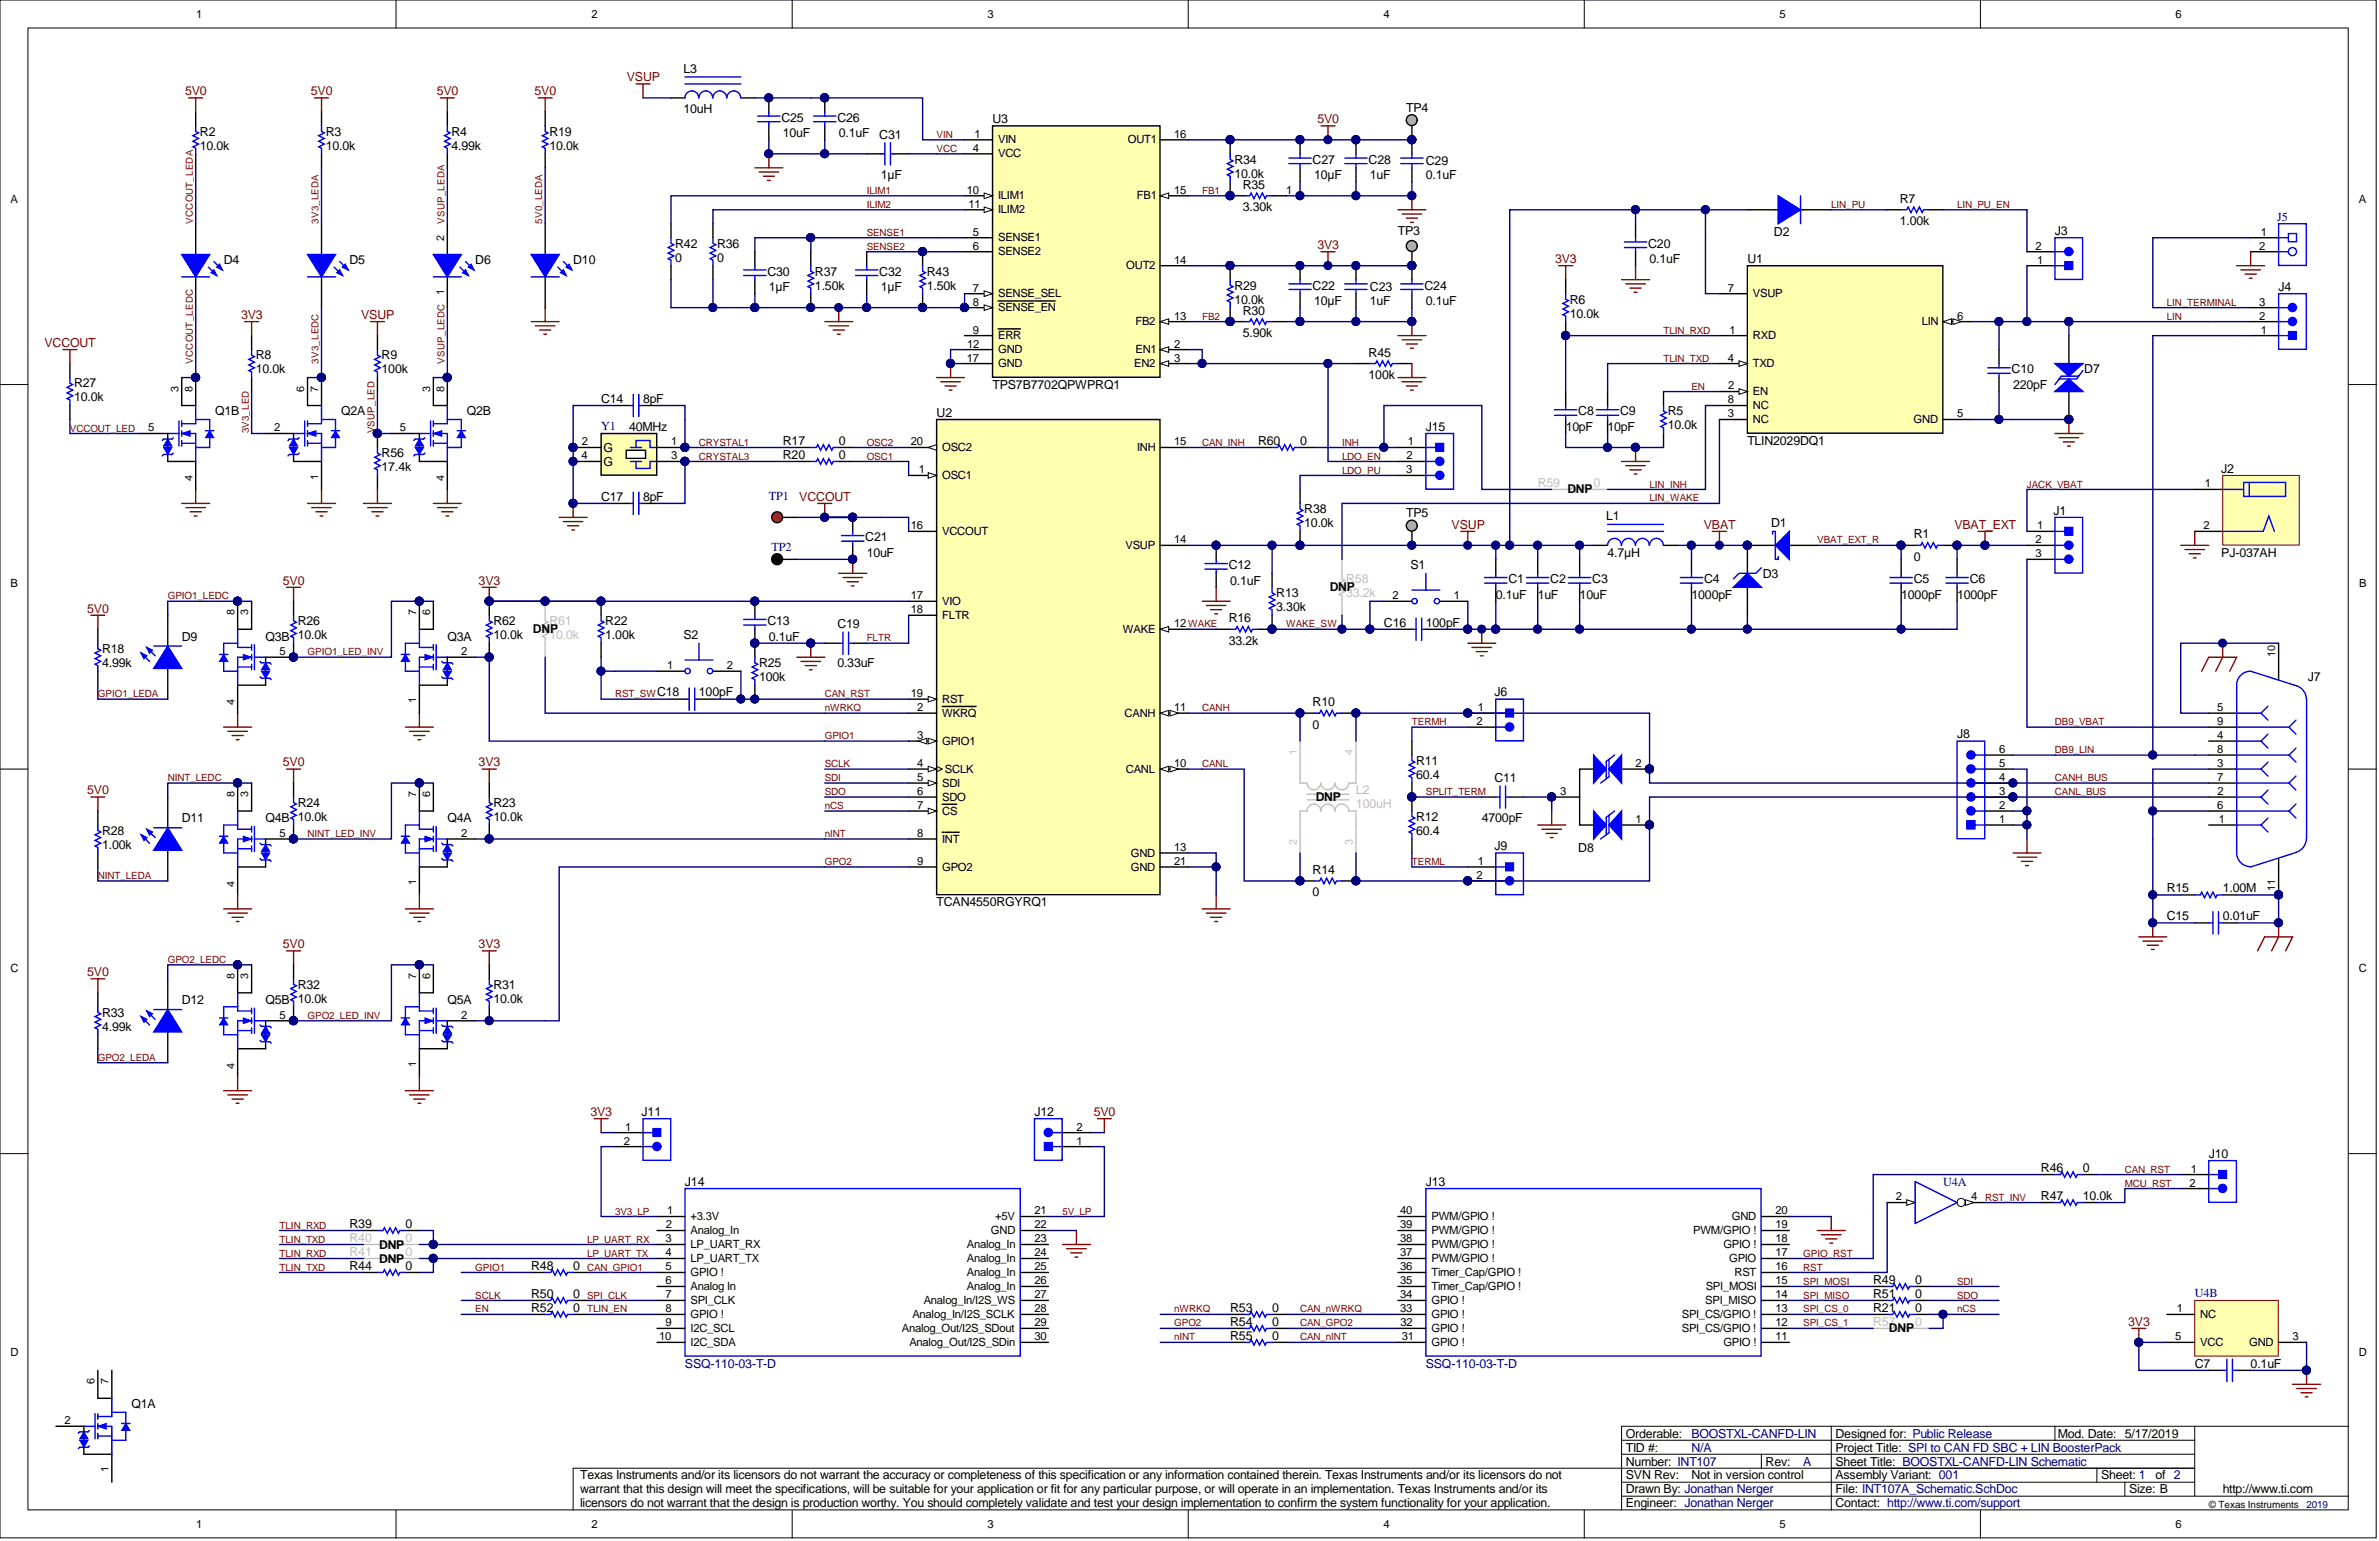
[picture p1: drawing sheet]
<svg xmlns="http://www.w3.org/2000/svg" width="431mm" height="279mm" viewBox="0 0 431 279" stroke-linecap="round" stroke-linejoin="round" font-family="sans-serif">
<defs><g id="words">
<g font-size="2.3" fill="#800000">
<text x="33.6" y="17.3">5V0</text>
<text x="56.4" y="17.3">5V0</text>
<text x="79.2" y="17.3">5V0</text>
<text x="96.9" y="17.3">5V0</text>
<text x="113.7" y="14.7">VSUP</text>
<text x="238.9" y="22.3">5V0</text>
<text x="238.9" y="45.1">3V3</text>
<text x="282" y="47.7">3V3</text>
<text x="43.7" y="57.8">3V3</text>
<text x="65.5" y="57.8">VSUP</text>
<text x="8.1" y="62.9">VCCOUT</text>
<text x="145" y="90.8">VCCOUT</text>
<text x="263.3" y="95.9">VSUP</text>
<text x="309" y="95.9">VBAT</text>
<text x="354.4" y="95.9">VBAT_EXT</text>
<text x="51.3" y="106">5V0</text>
<text x="86.8" y="106">3V3</text>
<text x="15.8" y="111.1">5V0</text>
<text x="51.3" y="139">5V0</text>
<text x="86.8" y="139">3V3</text>
<text x="15.8" y="144">5V0</text>
<text x="51.3" y="171.9">5V0</text>
<text x="86.8" y="171.9">3V3</text>
<text x="15.8" y="177">5V0</text>
<text x="107.1" y="202.3">3V3</text>
<text x="198.4" y="202.3">5V0</text>
<text x="386" y="240.4">3V3</text>
</g>
<g font-size="2.3">
<text x="124" y="13.2">L3</text>
<text x="124" y="20.6">10uH</text>
<text x="141.7" y="22.1">C25</text>
<text x="151.9" y="22.1">C26</text>
<text x="180" y="22.3">U3</text>
<text x="255" y="20.3">TP4</text>
<text x="36.3" y="27.1">10.0k</text>
<text x="36.3" y="24.6">R2</text>
<text x="59.1" y="27.1">10.0k</text>
<text x="59.1" y="24.6">R3</text>
<text x="81.9" y="27.1">4.99k</text>
<text x="81.9" y="24.6">R4</text>
<text x="99.6" y="27.1">10.0k</text>
<text x="99.6" y="24.6">R19</text>
<text x="142" y="24.9">10uF</text>
<text x="152.1" y="24.9">0.1uF</text>
<text x="159.5" y="25.1">C31</text>
<text x="223.9" y="29.7">R34</text>
<text x="238.1" y="29.7">C27</text>
<text x="248.2" y="29.7">C28</text>
<text x="258.6" y="29.9">C29</text>
<text x="159.7" y="32.5">1µF</text>
<text x="223.9" y="32.2">10.0k</text>
<text x="225.4" y="34.2">R35</text>
<text x="238.3" y="32.5">10µF</text>
<text x="248.5" y="32.5">1uF</text>
<text x="258.6" y="32.5">0.1uF</text>
<text x="225.4" y="38.3">3.30k</text>
<text x="344.5" y="40.8">1.00k</text>
<text x="344.5" y="36.8">R7</text>
<text x="40.6" y="47.9">D4</text>
<text x="63.4" y="47.9">D5</text>
<text x="86.2" y="47.9">D6</text>
<text x="103.9" y="47.9">D10</text>
<text x="122.5" y="47.4">0</text>
<text x="122.5" y="44.9">R42</text>
<text x="130.1" y="47.4">0</text>
<text x="130.1" y="44.9">R36</text>
<text x="253.5" y="42.6">TP3</text>
<text x="298.9" y="44.9">C20</text>
<text x="299.2" y="47.7">0.1uF</text>
<text x="316.9" y="47.7">U1</text>
<text x="321.7" y="42.9">D2</text>
<text x="372.7" y="42.6">J3</text>
<text x="139.2" y="50">C30</text>
<text x="139.4" y="52.8">1µF</text>
<text x="147.8" y="52.5">1.50k</text>
<text x="147.8" y="50">R37</text>
<text x="159.5" y="50">C32</text>
<text x="159.7" y="52.8">1µF</text>
<text x="168.1" y="52.5">1.50k</text>
<text x="168.1" y="50">R43</text>
<text x="223.9" y="52.5">R29</text>
<text x="238.1" y="52.5">C22</text>
<text x="248.5" y="52.8">C23</text>
<text x="258.3" y="52.5">C24</text>
<text x="413.2" y="52.8">J4</text>
<text x="223.9" y="55">10.0k</text>
<text x="225.4" y="57.1">R30</text>
<text x="238.3" y="55.3">10µF</text>
<text x="248.5" y="55.3">1uF</text>
<text x="258.6" y="55.3">0.1uF</text>
<text x="284.7" y="57.6">10.0k</text>
<text x="284.7" y="55">R6</text>
<text x="46.4" y="65.2">R8</text>
<text x="69.2" y="65.2">R9</text>
<text x="225.4" y="61.1">5.90k</text>
<text x="248.2" y="64.7">R45</text>
<text x="13.4" y="70.2">R27</text>
<text x="46.4" y="67.7">10.0k</text>
<text x="69.2" y="67.7">100k</text>
<text x="180" y="70.5">TPS7B7702QPWPRQ1</text>
<text x="248.2" y="68.7">100k</text>
<text x="364.8" y="67.7">C10</text>
<text x="365.1" y="70.5">220pF</text>
<text x="378" y="67.7">D7</text>
<text x="13.4" y="72.8">10.0k</text>
<text x="39" y="75.3">Q1B</text>
<text x="61.9" y="75.3">Q2A</text>
<text x="84.7" y="75.3">Q2B</text>
<text x="109" y="73">C14</text>
<text x="116.6" y="73">8pF</text>
<text x="169.9" y="75.6">U2</text>
<text x="286.2" y="75.3">C8</text>
<text x="293.8" y="75.3">C9</text>
<text x="302.5" y="77.9">10.0k</text>
<text x="302.5" y="75.3">R5</text>
<text x="69.2" y="82.9">R56</text>
<text x="109.5" y="81.9">G</text>
<text x="114.1" y="78.1">40MHz</text>
<text x="142" y="80.6">R17</text>
<text x="142" y="83.2">R20</text>
<text x="152.1" y="80.6">0</text>
<text x="152.1" y="83.2">0</text>
<text x="228.2" y="80.6">R60</text>
<text x="235.8" y="80.6">0</text>
<text x="258.6" y="78.1">J15</text>
<text x="283.9" y="78.1">10pF</text>
<text x="291.6" y="78.1">10pF</text>
<text x="316.9" y="80.6">TLIN2029DQ1</text>
<text x="69.2" y="85.5">17.4k</text>
<text x="109.5" y="84.4">G</text>
<text x="402.8" y="85.7">J2</text>
<text x="109" y="90.8">C17</text>
<text x="116.6" y="90.8">8pF</text>
<text x="236.5" y="95.6">10.0k</text>
<text x="236.5" y="93.1">R38</text>
<text x="255" y="93.8">TP5</text>
<text x="291.3" y="94.3">L1</text>
<text x="321.2" y="95.6">D1</text>
<text x="372.4" y="93.3">J1</text>
<text x="156.9" y="98.1">C21</text>
<text x="157.2" y="100.9">10uF</text>
<text x="291.6" y="100.9">4.7µH</text>
<text x="347.1" y="101.7">0</text>
<text x="347.1" y="97.6">R1</text>
<text x="402.8" y="100.9">PJ-037AH</text>
<text x="222.8" y="103.2">C12</text>
<text x="223.1" y="106">0.1uF</text>
<text x="255.8" y="103.2">S1</text>
<text x="273.6" y="105.7">C1</text>
<text x="281.2" y="105.7">C2</text>
<text x="288.8" y="105.7">C3</text>
<text x="309" y="105.7">C4</text>
<text x="319.7" y="104.7">D3</text>
<text x="347.1" y="105.7">C5</text>
<text x="357.2" y="105.7">C6</text>
<text x="54" y="113.3">R26</text>
<text x="89.5" y="113.3">R62</text>
<text x="109.8" y="113.3">R22</text>
<text x="139.2" y="113.3">C13</text>
<text x="151.9" y="113.9">C19</text>
<text x="222.8" y="112.8">R16</text>
<text x="231.5" y="110.8">3.30k</text>
<text x="231.5" y="108.3">R13</text>
<text x="251" y="113.6">C16</text>
<text x="258.6" y="113.6">100pF</text>
<text x="271.3" y="108.5">0.1uF</text>
<text x="278.9" y="108.5">1uF</text>
<text x="286.5" y="108.5">10uF</text>
<text x="306.8" y="108.5">1000pF</text>
<text x="344.8" y="108.5">1000pF</text>
<text x="354.9" y="108.5">1000pF</text>
<text x="18.5" y="118.4">R18</text>
<text x="33" y="116.1">D9</text>
<text x="48.2" y="116.1">Q3B 10.0k</text>
<text x="81.1" y="116.1">Q3A</text>
<text x="89.5" y="115.9">10.0k</text>
<text x="109.8" y="115.9">1.00k</text>
<text x="124" y="115.9">S2</text>
<text x="139.4" y="116.1">0.1uF</text>
<text x="222.8" y="116.9">33.2k</text>
<text x="18.5" y="120.9">4.99k</text>
<text x="137.7" y="123.5">100k</text>
<text x="137.7" y="120.9">R25</text>
<text x="151.9" y="120.9">0.33uF</text>
<text x="418.6" y="123.5">J7</text>
<text x="119.2" y="126.3">C18</text>
<text x="126.8" y="126.3">100pF</text>
<text x="238.1" y="128">R10</text>
<text x="271" y="126.3">J6</text>
<text x="238.1" y="132.1">0</text>
<text x="354.9" y="133.9">J8</text>
<text x="256.8" y="141.2">60.4</text>
<text x="256.8" y="138.7">R11</text>
<text x="271" y="141.7">C11</text>
<text x="33" y="149.1">D11</text>
<text x="48.2" y="149.1">Q4B 10.0k</text>
<text x="54" y="146.3">R24</text>
<text x="81.1" y="149.1">Q4A</text>
<text x="89.5" y="148.8">10.0k</text>
<text x="89.5" y="146.3">R23</text>
<text x="256.8" y="148.8">R12</text>
<text x="268.7" y="149.1">4700pF</text>
<text x="18.5" y="153.9">1.00k</text>
<text x="18.5" y="151.4">R28</text>
<text x="256.8" y="151.4">60.4</text>
<text x="271" y="154.2">J9</text>
<text x="286.2" y="154.4">D8</text>
<text x="238.1" y="158.5">R14</text>
<text x="393" y="161.8">R15</text>
<text x="403.1" y="161.8">1.00M</text>
<text x="169.9" y="164.3">TCAN4550RGYRQ1</text>
<text x="238.1" y="162.5">0</text>
<text x="393" y="166.8">C15</text>
<text x="403.1" y="166.8">0.01uF</text>
<text x="54" y="179.3">R32</text>
<text x="89.5" y="179.3">R31</text>
<text x="18.5" y="184.3">R33</text>
<text x="33" y="182">D12</text>
<text x="48.2" y="182">Q5B 10.0k</text>
<text x="81.1" y="182">Q5A</text>
<text x="89.5" y="181.8">10.0k</text>
<text x="18.5" y="186.9">4.99k</text>
<text x="116.4" y="202.3">J11</text>
<text x="187.6" y="202.3">J12</text>
<text x="400.6" y="209.9">J10</text>
<text x="124.2" y="215">J14</text>
<text x="258.6" y="215">J13</text>
<text x="370.1" y="212.5">R46</text>
<text x="377.7" y="212.5">0</text>
<text x="370.1" y="217.5">R47</text>
<text x="377.7" y="217.5">10.0k</text>
<text x="63.4" y="222.6">R39</text>
<text x="73.5" y="222.6">0</text>
<text x="63.4" y="230.2">R44</text>
<text x="73.5" y="230.2">0</text>
<text x="96.3" y="230.2">R48</text>
<text x="103.9" y="230.2">0</text>
<text x="339.7" y="232.8">R49</text>
<text x="347.3" y="232.8">0</text>
<text x="96.3" y="235.3">R50</text>
<text x="96.3" y="237.8">R52</text>
<text x="103.9" y="235.3">0</text>
<text x="103.9" y="237.8">0</text>
<text x="223.1" y="237.8">R53</text>
<text x="230.7" y="237.8">0</text>
<text x="339.7" y="237.8">R21</text>
<text x="339.7" y="235.3">R51</text>
<text x="347.3" y="237.8">0</text>
<text x="347.3" y="235.3">0</text>
<text x="223.1" y="240.4">R54</text>
<text x="223.1" y="242.9">R55</text>
<text x="230.7" y="240.4">0</text>
<text x="230.7" y="242.9">0</text>
<text x="398" y="248">C7</text>
<text x="408.2" y="248">0.1uF</text>
<text x="23.8" y="255.3">Q1A</text>
<text x="294.8" y="263.2">TID #:</text>
<text x="294.8" y="260.6">Orderable:</text>
<text x="332.9" y="263.2">Project Title: SPI to CAN FD SBC + LIN BoosterPack</text>
<text x="332.9" y="260.6">Designed for: Public Release</text>
<text x="373.2" y="260.6">Mod. Date: 5/17/2019</text>
<text x="105.2" y="268.2">Texas Instruments and/or its licensors do not warrant the accuracy or completeness of this specification or any information contained therein. Texas Instruments and/or its licensors do not</text>
<text x="294.8" y="268.2">SVN Rev:</text>
<text x="294.8" y="265.7">Number: INT107</text>
<text x="306.8" y="268.2">Not in version control</text>
<text x="320.2" y="265.7">Rev:</text>
<text x="332.9" y="265.7">Sheet Title: BOOSTXL-CANFD-LIN Schematic</text>
<text x="332.9" y="268.2">Assembly Variant: 001</text>
<text x="381" y="268.2">Sheet: 1</text>
<text x="390.9" y="268.2">of 2</text>
<text x="105.2" y="270.8">warrant that this design will meet the specifications, will be suitable for your application or fit for any particular purpose, or will operate in an implementation. Texas Instruments and/or its</text>
<text x="105.2" y="273.3">licensors do not warrant that the design is production worthy. You should completely validate and test your design implementation to confirm the system functionality for your application.</text>
<text x="294.8" y="270.8">Drawn By: Jonathan Nerger</text>
<text x="294.8" y="273.3">Engineer: Jonathan Nerger</text>
<text x="332.9" y="270.8">File: INT107A_Schematic.SchDoc</text>
<text x="332.9" y="273.3">Contact: http://www.ti.com/support</text>
<text x="386.1" y="270.8">Size: B</text>
<text x="403.1" y="270.8">http://www.ti.com</text>
</g>
<g font-size="2.3" fill="#c0bebc">
<text x="278.9" y="88.2">R59</text>
<text x="289" y="88.2">0</text>
<text x="244.1" y="105.7">R58</text>
<text x="99.6" y="113.3">R61</text>
<text x="244.1" y="108.3">33.2k</text>
<text x="99.6" y="115.9">10.0k</text>
<text x="245.9" y="146.6">100uH</text>
<text x="245.9" y="144">L2</text>
<text x="63.4" y="227.7">R41</text>
<text x="63.4" y="225.1">R40</text>
<text x="73.5" y="227.7">0</text>
<text x="73.5" y="225.1">0</text>
<text x="339.7" y="240.4">R57</text>
<text x="347.3" y="240.4">0</text>
</g>
<g font-size="2.3" fill="#000080">
<text x="124.2" y="248">SSQ-110-03-T-D</text>
<text x="258.6" y="248">SSQ-110-03-T-D</text>
<text x="306.8" y="263.2">N/A</text>
<text x="306.8" y="260.6">BOOSTXL-CANFD-LIN</text>
<text x="327" y="265.7">A</text>
</g>
<g font-size="2.2" fill="#000080">
<text x="413" y="40">J5</text>
<text x="109" y="78.1">Y1</text>
<text x="139.4" y="90.7">TP1</text>
<text x="139.9" y="99.9">TP2</text>
<text x="352.4" y="215">U4A</text>
<text x="398" y="235.2">U4B</text>
</g>
<g font-size="2.2">
<text x="284.2" y="89.5">DNP</text>
<text x="241.2" y="107.2">DNP</text>
<text x="96.6" y="114.8">DNP</text>
<text x="238.6" y="145.2">DNP</text>
<text x="68.8" y="226.4">DNP</text>
<text x="68.8" y="228.9">DNP</text>
<text x="342.6" y="241.6">DNP</text>
</g>
<g font-size="2.1">
<text x="35.6" y="3.3">1</text>
<text x="107.3" y="3.3">2</text>
<text x="179.1" y="3.3">3</text>
<text x="250.9" y="3.3">4</text>
<text x="322.7" y="3.3">5</text>
<text x="394.6" y="3.3">6</text>
<text x="176.5" y="27.5">4</text>
<text x="176.8" y="25">1</text>
<text x="181" y="26">VIN</text>
<text x="181" y="28.5">VCC</text>
<text x="204.5" y="26">OUT1</text>
<text x="213" y="25">16</text>
<text x="175.3" y="35.1">10</text>
<text x="213" y="35.1">15</text>
<text x="233.2" y="35.1">1</text>
<text x="1.9" y="36.7">A</text>
<text x="175.6" y="37.7">11</text>
<text x="181" y="36.1">ILIM1</text>
<text x="181" y="38.7">ILIM2</text>
<text x="206.2" y="36.1">FB1</text>
<text x="427.8" y="36.7">A</text>
<text x="176.5" y="42.7">5</text>
<text x="176.5" y="45.3">6</text>
<text x="181" y="43.7">SENSE1</text>
<text x="181" y="46.3">SENSE2</text>
<text x="213" y="47.8">14</text>
<text x="369.2" y="45.3">2</text>
<text x="369.4" y="47.8">1</text>
<text x="409.7" y="45.3">2</text>
<text x="410" y="42.7">1</text>
<text x="176.5" y="52.9">7</text>
<text x="181" y="53.9">SENSE_SEL</text>
<text x="204.3" y="48.8">OUT2</text>
<text x="313.4" y="52.9">7</text>
<text x="317.9" y="53.9">VSUP</text>
<text x="176.5" y="55.4">8</text>
<text x="181" y="56.4">SENSE_EN</text>
<text x="205.9" y="59">FB2</text>
<text x="213" y="57.9">13</text>
<text x="348.5" y="59">LIN</text>
<text x="354.9" y="57.9">6</text>
<text x="409.7" y="55.4">3</text>
<text x="409.7" y="57.9">2</text>
<text x="175.3" y="65.5">17</text>
<text x="175.4" y="63">12</text>
<text x="176.5" y="60.5">9</text>
<text x="181" y="61.5">ERR</text>
<text x="181" y="64">GND</text>
<text x="205.9" y="64">EN1</text>
<text x="213" y="63">2</text>
<text x="213" y="65.5">3</text>
<text x="313.4" y="65.5">4</text>
<text x="313.7" y="60.5">1</text>
<text x="317.9" y="61.5">RXD</text>
<text x="410" y="60.5">1</text>
<text x="181" y="66.6">GND</text>
<text x="205.7" y="66.6">EN2</text>
<text x="313.4" y="70.6">2</text>
<text x="317.9" y="71.6">EN</text>
<text x="317.9" y="66.6">TXD</text>
<text x="313.4" y="75.7">3</text>
<text x="313.4" y="73.2">8</text>
<text x="317.9" y="76.7">NC</text>
<text x="317.9" y="74.2">NC</text>
<text x="347" y="76.7">GND</text>
<text x="354.9" y="75.7">5</text>
<text x="26.9" y="78.2">5</text>
<text x="49.7" y="78.2">2</text>
<text x="72.5" y="78.2">5</text>
<text x="105.5" y="83.3">4</text>
<text x="105.5" y="80.8">2</text>
<text x="121.7" y="80.8">1</text>
<text x="121.7" y="83.3">3</text>
<text x="165.2" y="80.8">20</text>
<text x="170.9" y="81.8">OSC2</text>
<text x="206.2" y="81.8">INH</text>
<text x="213" y="80.8">15</text>
<text x="255.1" y="83.3">2</text>
<text x="255.3" y="80.8">1</text>
<text x="166.6" y="85.8">1</text>
<text x="170.9" y="86.8">OSC1</text>
<text x="255" y="85.8">3</text>
<text x="399.9" y="88.4">1</text>
<text x="165.2" y="96">16</text>
<text x="369.4" y="96">1</text>
<text x="399.6" y="96">2</text>
<text x="170.9" y="97">VCCOUT</text>
<text x="204.1" y="99.5">VSUP</text>
<text x="213" y="98.5">14</text>
<text x="369.1" y="101">3</text>
<text x="369.2" y="98.5">2</text>
<text x="1.9" y="106.4">B</text>
<text x="427.8" y="106.4">B</text>
<text x="165.2" y="108.6">17</text>
<text x="165.2" y="111.2">18</text>
<text x="170.9" y="109.7">VIO</text>
<text x="170.9" y="112.2">FLTR</text>
<text x="213" y="113.7">12</text>
<text x="252.6" y="108.6">2</text>
<text x="263.7" y="108.6">1</text>
<text x="50.7" y="118.8">5</text>
<text x="83.7" y="118.8">2</text>
<text x="203.7" y="114.7">WAKE</text>
<text x="121" y="121.3">1</text>
<text x="131.8" y="121.3">2</text>
<text x="165.2" y="126.4">19</text>
<text x="166.4" y="128.9">2</text>
<text x="170.9" y="129.9">WKRQ</text>
<text x="170.9" y="127.4">RST</text>
<text x="204" y="129.9">CANH</text>
<text x="213" y="128.9">11</text>
<text x="267.8" y="131.5">2</text>
<text x="268" y="128.9">1</text>
<text x="402.1" y="128.9">5</text>
<text x="402.1" y="131.5">9</text>
<text x="166.3" y="134">3</text>
<text x="170.9" y="135">GPIO1</text>
<text x="362.5" y="136.5">6</text>
<text x="402.1" y="134">4</text>
<text x="402.1" y="136.5">8</text>
<text x="166.3" y="139.1">4</text>
<text x="166.3" y="141.6">5</text>
<text x="170.9" y="142.6">SDI</text>
<text x="171.4" y="140.1">SCLK</text>
<text x="204.2" y="140.1">CANL</text>
<text x="213" y="139.1">10</text>
<text x="296.6" y="139.1">2</text>
<text x="362.5" y="139.1">5</text>
<text x="362.5" y="141.6">4</text>
<text x="402.1" y="139.1">3</text>
<text x="402.1" y="141.6">7</text>
<text x="166.3" y="144.1">6</text>
<text x="166.3" y="146.7">7</text>
<text x="170.9" y="145.2">SDO</text>
<text x="170.9" y="147.7">CS</text>
<text x="282.9" y="144.1">3</text>
<text x="296.6" y="149.2">1</text>
<text x="362.5" y="149.2">1</text>
<text x="362.5" y="146.7">2</text>
<text x="362.5" y="144.1">3</text>
<text x="402.1" y="146.7">6</text>
<text x="402.1" y="144.1">2</text>
<text x="402.4" y="149.2">1</text>
<text x="50.7" y="151.7">5</text>
<text x="83.7" y="151.7">2</text>
<text x="166.3" y="151.7">8</text>
<text x="170.9" y="152.8">INT</text>
<text x="205.1" y="155.3">GND</text>
<text x="213" y="154.3">13</text>
<text x="166.3" y="156.8">9</text>
<text x="170.9" y="157.8">GPO2</text>
<text x="205.1" y="157.8">GND</text>
<text x="213" y="156.8">21</text>
<text x="267.8" y="159.4">2</text>
<text x="268" y="156.8">1</text>
<text x="1.9" y="176.2">C</text>
<text x="427.8" y="176.2">C</text>
<text x="50.7" y="184.7">5</text>
<text x="83.7" y="184.7">2</text>
<text x="113.1" y="207.5">2</text>
<text x="113.4" y="205">1</text>
<text x="195.2" y="207.5">1</text>
<text x="195.2" y="205">2</text>
<text x="397.1" y="215.1">2</text>
<text x="397.3" y="212.6">1</text>
<text x="121" y="220.2">1</text>
<text x="125.2" y="221.2">+3.3V</text>
<text x="180.5" y="221.2">+5V</text>
<text x="187.6" y="220.2">21</text>
<text x="253.9" y="220.2">40</text>
<text x="259.6" y="221.2">PWM/GPIO !</text>
<text x="314.1" y="221.2">GND</text>
<text x="322" y="220.2">20</text>
<text x="343.8" y="217.7">2</text>
<text x="357.5" y="217.7">4</text>
<text x="120.7" y="225.3">3</text>
<text x="120.7" y="227.8">4</text>
<text x="120.7" y="222.7">2</text>
<text x="125.2" y="223.7">Analog_In</text>
<text x="125.2" y="226.3">LP_UART_RX</text>
<text x="175.4" y="226.3">Analog_In</text>
<text x="179.7" y="223.7">GND</text>
<text x="187.6" y="222.7">22</text>
<text x="187.6" y="225.3">23</text>
<text x="187.6" y="227.8">24</text>
<text x="253.9" y="227.8">37</text>
<text x="253.9" y="225.3">38</text>
<text x="253.9" y="222.7">39</text>
<text x="259.6" y="226.3">PWM/GPIO !</text>
<text x="259.6" y="223.7">PWM/GPIO !</text>
<text x="307.1" y="223.7">PWM/GPIO !</text>
<text x="312.5" y="226.3">GPIO !</text>
<text x="322" y="227.8">17</text>
<text x="322" y="225.3">18</text>
<text x="322" y="222.7">19</text>
<text x="120.7" y="230.3">5</text>
<text x="120.7" y="232.9">6</text>
<text x="125.2" y="228.8">LP_UART_TX</text>
<text x="125.2" y="231.4">GPIO !</text>
<text x="125.2" y="233.9">Analog In</text>
<text x="175.4" y="228.8">Analog_In</text>
<text x="175.4" y="231.4">Analog_In</text>
<text x="175.4" y="233.9">Analog_In</text>
<text x="187.6" y="230.3">25</text>
<text x="187.6" y="232.9">26</text>
<text x="253.9" y="232.9">35</text>
<text x="253.9" y="230.3">36</text>
<text x="259.6" y="233.9">Timer_Cap/GPIO !</text>
<text x="259.6" y="231.4">Timer_Cap/GPIO !</text>
<text x="259.6" y="228.8">PWM/GPIO !</text>
<text x="309.3" y="233.9">SPI_MOSI</text>
<text x="313.6" y="228.8">GPIO</text>
<text x="314.5" y="231.4">RST</text>
<text x="322" y="232.9">15</text>
<text x="322" y="230.3">16</text>
<text x="120.7" y="235.4">7</text>
<text x="120.7" y="237.9">8</text>
<text x="125.2" y="236.4">SPI_CLK</text>
<text x="125.2" y="239">GPIO !</text>
<text x="165.5" y="239">Analog_In/I2S_SCLK</text>
<text x="167.5" y="236.4">Analog_In/I2S_WS</text>
<text x="187.6" y="235.4">27</text>
<text x="187.6" y="237.9">28</text>
<text x="253.9" y="237.9">33</text>
<text x="253.9" y="235.4">34</text>
<text x="259.6" y="239">GPIO !</text>
<text x="259.6" y="236.4">GPIO !</text>
<text x="305" y="239">SPI_CS/GPIO !</text>
<text x="309.3" y="236.4">SPI_MISO</text>
<text x="322" y="237.9">13</text>
<text x="322" y="235.4">14</text>
<text x="394.8" y="237.9">1</text>
<text x="399" y="239">NC</text>
<text x="1.9" y="245.9">D</text>
<text x="119.6" y="243">10</text>
<text x="120.7" y="240.5">9</text>
<text x="125.2" y="241.5">I2C_SCL</text>
<text x="125.2" y="244">I2C_SDA</text>
<text x="163.6" y="241.5">Analog_Out/I2S_SDout</text>
<text x="164.9" y="244">Analog_Out/I2S_SDin</text>
<text x="187.6" y="240.5">29</text>
<text x="187.6" y="243">30</text>
<text x="254" y="240.5">32</text>
<text x="254.2" y="243">31</text>
<text x="259.6" y="244">GPIO !</text>
<text x="259.6" y="241.5">GPIO !</text>
<text x="305" y="241.5">SPI_CS/GPIO !</text>
<text x="312.5" y="244">GPIO !</text>
<text x="322" y="243">11</text>
<text x="322" y="240.5">12</text>
<text x="394.5" y="243">5</text>
<text x="399" y="244">VCC</text>
<text x="407.9" y="244">GND</text>
<text x="415.8" y="243">3</text>
<text x="427.8" y="245.9">D</text>
<text x="11.7" y="258.2">2</text>
<text x="35.6" y="277.1">1</text>
<text x="107.3" y="277.1">2</text>
<text x="179.1" y="277.1">3</text>
<text x="250.9" y="277.1">4</text>
<text x="322.7" y="277.1">5</text>
<text x="394.6" y="277.1">6</text>
</g>
<g font-size="1.9">
<text x="80.5" y="43.6" transform="rotate(-90 80.5 43.6)">2</text>
<text x="80.5" y="53.5" transform="rotate(-90 80.5 53.5)">1</text>
<text x="32.4" y="71" transform="rotate(-90 32.4 71)">3</text>
<text x="34.9" y="71" transform="rotate(-90 34.9 71)">8</text>
<text x="55.2" y="71" transform="rotate(-90 55.2 71)">6</text>
<text x="57.7" y="71" transform="rotate(-90 57.7 71)">7</text>
<text x="78" y="71" transform="rotate(-90 78 71)">3</text>
<text x="80.5" y="71" transform="rotate(-90 80.5 71)">8</text>
<text x="34.9" y="87.3" transform="rotate(-90 34.9 87.3)">4</text>
<text x="57.7" y="87" transform="rotate(-90 57.7 87)">1</text>
<text x="80.5" y="87.3" transform="rotate(-90 80.5 87.3)">4</text>
<text x="42.5" y="111.6" transform="rotate(-90 42.5 111.6)">8</text>
<text x="45" y="111.6" transform="rotate(-90 45 111.6)">3</text>
<text x="75.5" y="111.6" transform="rotate(-90 75.5 111.6)">7</text>
<text x="78" y="111.6" transform="rotate(-90 78 111.6)">6</text>
<text x="412.6" y="119.2" transform="rotate(-90 412.6 119.2)">10</text>
<text x="42.5" y="127.8" transform="rotate(-90 42.5 127.8)">4</text>
<text x="75.5" y="127.5" transform="rotate(-90 75.5 127.5)">1</text>
<text x="42.5" y="144.5" transform="rotate(-90 42.5 144.5)">8</text>
<text x="45" y="144.5" transform="rotate(-90 45 144.5)">3</text>
<text x="75.5" y="144.5" transform="rotate(-90 75.5 144.5)">7</text>
<text x="78" y="144.5" transform="rotate(-90 78 144.5)">6</text>
<text x="42.5" y="160.8" transform="rotate(-90 42.5 160.8)">4</text>
<text x="75.5" y="160.5" transform="rotate(-90 75.5 160.5)">1</text>
<text x="412.6" y="161.6" transform="rotate(-90 412.6 161.6)">11</text>
<text x="42.5" y="177.5" transform="rotate(-90 42.5 177.5)">8</text>
<text x="45" y="177.5" transform="rotate(-90 45 177.5)">3</text>
<text x="75.5" y="177.5" transform="rotate(-90 75.5 177.5)">7</text>
<text x="78" y="177.5" transform="rotate(-90 78 177.5)">6</text>
<text x="42.5" y="193.7" transform="rotate(-90 42.5 193.7)">4</text>
<text x="75.5" y="193.4" transform="rotate(-90 75.5 193.4)">1</text>
<text x="17.1" y="251" transform="rotate(-90 17.1 251)">6</text>
<text x="19.7" y="251" transform="rotate(-90 19.7 251)">7</text>
<text x="19.7" y="267" transform="rotate(-90 19.7 267)">1</text>
</g>
<g font-size="1.9" fill="#c0bebc">
<text x="235.2" y="136.9" transform="rotate(-90 235.2 136.9)">1</text>
<text x="245.3" y="136.9" transform="rotate(-90 245.3 136.9)">4</text>
<text x="235.2" y="153.1" transform="rotate(-90 235.2 153.1)">2</text>
<text x="245.3" y="153.2" transform="rotate(-90 245.3 153.2)">3</text>
</g>
<g font-size="1.8" fill="#800000">
<text x="169.9" y="27.5">VCC</text>
<text x="169.9" y="25">VIN</text>
<text x="157.2" y="35.1">ILIM1</text>
<text x="218" y="35.1">FB1</text>
<text x="157.2" y="37.7">ILIM2</text>
<text x="332.1" y="37.7">LIN_PU</text>
<text x="354.9" y="37.7">LIN_PU_EN</text>
<text x="157.2" y="42.8">SENSE1</text>
<text x="157.2" y="45.3">SENSE2</text>
<text x="218" y="58">FB2</text>
<text x="393" y="58">LIN</text>
<text x="393" y="55.4">LIN_TERMINAL</text>
<text x="301.7" y="60.5">TLIN_RXD</text>
<text x="301.7" y="65.6">TLIN_TXD</text>
<text x="306.8" y="70.6">EN</text>
<text x="12.7" y="78.2">VCCOUT_LED</text>
<text x="126.8" y="80.8">CRYSTAL1</text>
<text x="126.8" y="83.3">CRYSTAL3</text>
<text x="157.2" y="83.3">OSC1</text>
<text x="157.2" y="80.8">OSC2</text>
<text x="218" y="80.8">CAN_INH</text>
<text x="243.4" y="83.3">LDO_EN</text>
<text x="243.4" y="80.8">INH</text>
<text x="243.4" y="85.9">LDO_PU</text>
<text x="299.2" y="88.4">LIN_INH</text>
<text x="367.6" y="88.4">JACK_VBAT</text>
<text x="299.2" y="90.9">LIN_WAKE</text>
<text x="329.6" y="98.5">VBAT_EXT_R</text>
<text x="30.4" y="108.7">GPIO1_LEDC</text>
<text x="215.5" y="113.7">WAKE</text>
<text x="233.2" y="113.7">WAKE_SW</text>
<text x="55.8" y="118.8">GPIO1_LED_INV</text>
<text x="157.2" y="116.3">FLTR</text>
<text x="17.7" y="126.4">GPIO1_LEDA</text>
<text x="111.5" y="126.4">RST_SW</text>
<text x="149.6" y="129">nWRKQ</text>
<text x="149.6" y="126.4">CAN_RST</text>
<text x="218" y="129">CANH</text>
<text x="256.1" y="131.5">TERMH</text>
<text x="372.7" y="131.5">DB9_VBAT</text>
<text x="149.6" y="134">GPIO1</text>
<text x="372.7" y="136.6">DB9_LIN</text>
<text x="30.4" y="141.6">NINT_LEDC</text>
<text x="149.6" y="141.6">SDI</text>
<text x="149.6" y="139.1">SCLK</text>
<text x="218" y="139.1">CANL</text>
<text x="372.7" y="141.6">CANH_BUS</text>
<text x="149.6" y="144.2">SDO</text>
<text x="149.6" y="146.7">nCS</text>
<text x="258.6" y="144.2">SPLIT_TERM</text>
<text x="372.7" y="144.2">CANL_BUS</text>
<text x="55.8" y="151.8">NINT_LED_INV</text>
<text x="149.6" y="151.8">nINT</text>
<text x="17.7" y="159.4">NINT_LEDA</text>
<text x="149.6" y="156.8">GPO2</text>
<text x="256.1" y="156.8">TERML</text>
<text x="30.4" y="174.6">GPO2_LEDC</text>
<text x="55.8" y="184.7">GPO2_LED_INV</text>
<text x="17.7" y="192.3">GPO2_LEDA</text>
<text x="385.4" y="215.2">MCU_RST</text>
<text x="385.4" y="212.6">CAN_RST</text>
<text x="111.5" y="220.2">3V3_LP</text>
<text x="192.7" y="220.2">5V_LP</text>
<text x="360" y="217.7">RST_INV</text>
<text x="50.7" y="222.8">TLIN_RXD</text>
<text x="50.7" y="225.3">TLIN_TXD</text>
<text x="50.7" y="227.8">TLIN_RXD</text>
<text x="106.5" y="225.3">LP_UART_RX</text>
<text x="106.5" y="227.8">LP_UART_TX</text>
<text x="327" y="227.8">GPIO_RST</text>
<text x="50.7" y="230.4">TLIN_TXD</text>
<text x="86.2" y="230.4">GPIO1</text>
<text x="106.5" y="230.4">CAN_GPIO1</text>
<text x="327" y="232.9">SPI_MOSI</text>
<text x="327" y="230.4">RST</text>
<text x="354.9" y="232.9">SDI</text>
<text x="86.2" y="235.4">SCLK</text>
<text x="86.2" y="238">EN</text>
<text x="106.5" y="235.4">SPI_CLK</text>
<text x="106.5" y="238">TLIN_EN</text>
<text x="213" y="238">nWRKQ</text>
<text x="235.8" y="238">CAN_nWRKQ</text>
<text x="327" y="238">SPI_CS_0</text>
<text x="327" y="235.4">SPI_MISO</text>
<text x="354.9" y="238">nCS</text>
<text x="354.9" y="235.4">SDO</text>
<text x="213" y="240.5">GPO2</text>
<text x="213" y="243">nINT</text>
<text x="235.8" y="240.5">CAN_GPO2</text>
<text x="235.8" y="243">CAN_nINT</text>
<text x="327" y="240.5">SPI_CS_1</text>
</g>
<text font-size="1.8" x="400.6" y="273.5">© Texas Instruments</text>
<text font-size="1.8" fill="#000080" x="418.3" y="273.5">2019</text>
<g font-size="1.7" fill="#800000">
<text x="35" y="40.6" transform="rotate(-90 35 40.6)">VCCOUT_LEDA</text>
<text x="57.8" y="40.6" transform="rotate(-90 57.8 40.6)">3V3_LEDA</text>
<text x="80.6" y="40.6" transform="rotate(-90 80.6 40.6)">VSUP_LEDA</text>
<text x="98.3" y="40.6" transform="rotate(-90 98.3 40.6)">5V0_LEDA</text>
<text x="35" y="65.9" transform="rotate(-90 35 65.9)">VCCOUT_LEDC</text>
<text x="57.8" y="65.9" transform="rotate(-90 57.8 65.9)">3V3_LEDC</text>
<text x="80.6" y="65.9" transform="rotate(-90 80.6 65.9)">VSUP_LEDC</text>
<text x="45.1" y="78.6" transform="rotate(-90 45.1 78.6)">3V3_LED</text>
<text x="67.9" y="78.6" transform="rotate(-90 67.9 78.6)">VSUP_LED</text>
</g>
</g></defs>
<g fill="#fff" stroke="#000" stroke-width=".18">
<path d="M0 0h430.9v278.8h-430.9z"/>
<path d="M5.1 5.1h420.8v268.7h-420.8z"/>
</g>
<g fill="none" stroke="#000" stroke-width=".18">
<path d="M71.8 0v5.1M143.7 0v5.1M215.5 0v5.1M287.3 0v5.1M359.2 0v5.1M0 69.7h5.1M425.9 69.7h5.1M0 139.4h5.1M425.9 139.4h5.1M0 209.2h5.1M425.9 209.2h5.1M332.1 258.6h-38v15.2"/>
<path d="M372.7 258.6v2.5M398 258.6v12.7M425.9 258.6h-93.8v15.2M71.8 273.8v5.1M143.7 273.8v5.1M215.5 273.8v5.1M287.3 273.8v5.1M294.1 271.3h131.8M294.1 268.7h103.9M294.1 263.7h103.9M294.1 261.1h103.9M319.4 263.7v2.5"/>
<path d="M359.2 273.8v5.1M380.3 266.2v2.5M385.4 268.7v2.6M398 266.2h-294.1v7.6"/>
</g>
<path d="M124.2 215.5h60.8v30.4h-60.8z" fill="#fff" stroke="#00f" stroke-width=".25"/>
<g fill="none" stroke="#000" stroke-width=".25">
<path d="M119.2 220.6h5M119.2 223.1h5M119.2 225.6h5M119.2 228.2h5M119.2 230.7h5M119.2 233.2h5M119.2 235.8h5M119.2 238.3h5M185.1 220.6h5M185.1 223.1h5M185.1 225.6h5M185.1 228.2h5"/>
<path d="M185.1 230.7h5M185.1 233.2h5M185.1 235.8h5M185.1 238.3h5M119.2 240.9h5M119.2 243.4h5M185.1 240.9h5M185.1 243.4h5"/>
</g>
<path d="M258.6 215.5h60.8v30.4h-60.8z" fill="#fff" stroke="#00f" stroke-width=".25"/>
<g fill="none" stroke="#000" stroke-width=".25">
<path d="M253.5 238.3h5.1M253.5 235.8h5.1M253.5 233.2h5.1M253.5 230.7h5.1M253.5 228.2h5.1M253.5 225.6h5.1M253.5 223.1h5.1M253.5 220.6h5.1M319.4 238.3h5.1M319.4 235.8h5.1M319.4 233.2h5.1M319.4 230.7h5.1"/>
<path d="M319.4 228.2h5.1M319.4 225.6h5.1M319.4 223.1h5.1M319.4 220.6h5.1M253.5 243.4h5.1M253.5 240.9h5.1M319.4 243.4h5.1M319.4 240.9h5.1"/>
</g>
<path d="M169.9 76.1h40.5v86.1h-40.5z" fill="#ffffb0" stroke="#000" stroke-width=".25"/>
<path d="M164.8 86.2h5.1" fill="none" stroke="#000" stroke-width=".25"/>
<path d="M168.3 85.7l1.6 .5-1.6 .5z" fill="#fff"/>
<path d="M168.3 85.7l1.6 .5-1.6 .5z" fill="none" stroke="#000" stroke-width=".18"/>
<path d="M164.8 129.3h5.1M164.8 134.4h5.1M170.9 128.1h4.6M175.6 128.1h1.4" fill="none" stroke="#000" stroke-width=".25"/>
<path d="M168.3 133.9l1.6 .5-1.6 .5z" fill="#fff"/>
<path d="M168.3 133.9l1.6 .5-1.6 .5z" fill="none" stroke="#000" stroke-width=".18"/>
<path d="M166.6 134.4l1.5-.5v1z" fill="#fff"/>
<path d="M166.6 134.4l1.5-.5v1zM169.9 138.9l1 .5-1 .6" fill="none" stroke="#000" stroke-width=".18"/>
<path d="M164.8 139.4h5.1" fill="none" stroke="#000" stroke-width=".25"/>
<path d="M168.3 138.9l1.6 .5-1.6 .6z" fill="#fff"/>
<path d="M168.3 138.9l1.6 .5-1.6 .6z" fill="none" stroke="#000" stroke-width=".18"/>
<path d="M164.8 142h5.1" fill="none" stroke="#000" stroke-width=".25"/>
<path d="M168.3 141.5l1.6 .5-1.6 .5z" fill="#fff"/>
<path d="M168.3 141.5l1.6 .5-1.6 .5z" fill="none" stroke="#000" stroke-width=".18"/>
<path d="M164.8 144.5h5.1M164.8 147h5.1" fill="none" stroke="#000" stroke-width=".25"/>
<path d="M168.3 146.5l1.6 .5-1.6 .6z" fill="#fff"/>
<path d="M168.3 146.5l1.6 .5-1.6 .6z" fill="none" stroke="#000" stroke-width=".18"/>
<path d="M210.4 139.4h5.1M164.8 152.1h5.1M164.8 157.2h5.1M170.9 145.8h1.3M170.9 150.9h.3M171.4 150.9h1.2M172.3 145.8h1.2M172.8 150.9h1.1" fill="none" stroke="#000" stroke-width=".25"/>
<path d="M210.4 139.4l1.5-.5v1.1z" fill="#fff"/>
<path d="M210.4 139.4l1.5-.5v1.1z" fill="none" stroke="#000" stroke-width=".18"/>
<path d="M212.2 138.9l1.5 .5-1.5 .6z" fill="#fff"/>
<path d="M212.2 138.9l1.5 .5-1.5 .6z" fill="none" stroke="#000" stroke-width=".18"/>
<path d="M210.4 129.3h5.1" fill="none" stroke="#000" stroke-width=".25"/>
<path d="M210.4 129.3l1.5-.5v1z" fill="#fff"/>
<path d="M210.4 129.3l1.5-.5v1z" fill="none" stroke="#000" stroke-width=".18"/>
<path d="M212.2 128.8l1.5 .5-1.5 .5z" fill="#fff"/>
<path d="M212.2 128.8l1.5 .5-1.5 .5z" fill="none" stroke="#000" stroke-width=".18"/>
<path d="M210.4 114.1h5.1" fill="none" stroke="#000" stroke-width=".25"/>
<path d="M210.4 114.1l1.5-.5v1z" fill="#fff"/>
<path d="M210.4 114.1l1.5-.5v1z" fill="none" stroke="#000" stroke-width=".18"/>
<path d="M164.8 96.3h5.1M210.4 98.9h5.1M210.4 81.1h5.1M164.8 109h5.1M164.8 111.6h5.1M164.8 126.8h5.1M210.4 154.7h5.1" fill="none" stroke="#000" stroke-width=".25"/>
<path d="M168.3 126.3l1.6 .5-1.6 .5z" fill="#fff"/>
<path d="M168.3 126.3l1.6 .5-1.6 .5z" fill="none" stroke="#000" stroke-width=".18"/>
<path d="M164.8 81.1h5.1" fill="none" stroke="#000" stroke-width=".25"/>
<path d="M168.3 81.1l1.6-.5v1z" fill="#fff"/>
<path d="M168.3 81.1l1.6-.5v1z" fill="none" stroke="#000" stroke-width=".18"/>
<path d="M210.4 157.2h5.1" fill="none" stroke="#000" stroke-width=".25"/>
<path d="M180 22.8h30.4v45.6h-30.4z" fill="#ffffb0" stroke="#000" stroke-width=".25"/>
<path d="M174.9 25.4h5.1M210.4 63.4h5.1" fill="none" stroke="#000" stroke-width=".25"/>
<path d="M210.4 63.4l1.5-.5v1z" fill="#fff"/>
<path d="M210.4 63.4l1.5-.5v1z" fill="none" stroke="#000" stroke-width=".18"/>
<path d="M210.4 65.9h5.1" fill="none" stroke="#000" stroke-width=".25"/>
<path d="M210.4 65.9l1.5-.5v1z" fill="#fff"/>
<path d="M210.4 65.9l1.5-.5v1z" fill="none" stroke="#000" stroke-width=".18"/>
<path d="M174.9 27.9h5.1M174.9 43.1h5.1M174.9 45.6h5.1M174.9 53.2h5.1" fill="none" stroke="#000" stroke-width=".25"/>
<path d="M178.5 52.7l1.5 .5-1.5 .6z" fill="#fff"/>
<path d="M178.5 52.7l1.5 .5-1.5 .6z" fill="none" stroke="#000" stroke-width=".18"/>
<path d="M174.9 55.8h5.1" fill="none" stroke="#000" stroke-width=".25"/>
<path d="M178.5 55.3l1.5 .5-1.5 .5z" fill="#fff"/>
<path d="M178.5 55.3l1.5 .5-1.5 .5z" fill="none" stroke="#000" stroke-width=".18"/>
<path d="M174.9 35.5h5.1M181 54.6h1.2M181 59.6h1.2M182.3 54.6h1.2M182.3 59.6h1.4M183.6 54.6h1.3M183.8 59.6h1.3M185.1 54.6h1.2M186.4 54.6h1.2M187.7 54.6h2.3M190.1 54.6h1.3M174.9 60.9h5.1" fill="none" stroke="#000" stroke-width=".25"/>
<circle cx="174.9" cy="55.8" r=".74" fill="#000080" stroke="#000080" stroke-width=".18"/>
<path d="M178.5 35l1.5 .5-1.5 .5z" fill="#fff"/>
<path d="M178.5 35l1.5 .5-1.5 .5z" fill="none" stroke="#000" stroke-width=".18"/>
<path d="M174.9 38h5.1" fill="none" stroke="#000" stroke-width=".25"/>
<path d="M178.5 37.5l1.5 .5-1.5 .5z" fill="#fff"/>
<path d="M178.5 37.5l1.5 .5-1.5 .5z" fill="none" stroke="#000" stroke-width=".18"/>
<path d="M210.4 58.3h5.1M174.9 63.4h5.1" fill="none" stroke="#000" stroke-width=".25"/>
<path d="M210.4 58.3l1.5-.5v1z" fill="#fff"/>
<path d="M210.4 58.3l1.5-.5v1z" fill="none" stroke="#000" stroke-width=".18"/>
<path d="M210.4 35.5h5.1M210.4 48.2h5.1" fill="none" stroke="#000" stroke-width=".25"/>
<path d="M210.4 35.5l1.5-.5v1z" fill="#fff"/>
<path d="M210.4 35.5l1.5-.5v1z" fill="none" stroke="#000" stroke-width=".18"/>
<path d="M210.4 25.4h5.1M174.9 65.9h5.1" fill="none" stroke="#000" stroke-width=".25"/>
<g fill="#000080" stroke="#000080" stroke-width=".18">
<circle cx="174.9" cy="55.8" r=".74"/>
<circle cx="220.5" cy="157.2" r=".74"/>
</g>
<path d="M218 164.8h5.1M218.8 165.6h3.5M219.6 166.3h2M220.3 167.1h.5M220.6 162.3v2.5" fill="none" stroke="#800000" stroke-width=".25"/>
<path d="M215.5 154.7h5.1v7.6M215.5 157.2h5.1" fill="none" stroke="#000080" stroke-width=".25"/>
<path d="M109 78.6h10.1v7.6h-10.1z" fill="#ffffb0" stroke="#000" stroke-width=".25"/>
<path d="M103.9 81.1h5.1M103.9 83.7h5.1M119.2 81.1h5M119.2 83.7h5" fill="none" stroke="#000" stroke-width=".25"/>
<g fill="#000080" stroke="#000080" stroke-width=".18">
<circle cx="124.2" cy="81.1" r=".74"/>
<circle cx="124.2" cy="83.6" r=".74"/>
<circle cx="103.9" cy="83.6" r=".74"/>
<circle cx="103.9" cy="81.1" r=".74"/>
</g>
<path d="M114.3 81.1h2.1M114.3 83.7h2.1" fill="none" stroke="#00f" stroke-width=".25"/>
<path d="M113.6 81.6h3.5v1.5h-3.5z" fill="#fff" stroke="#000" stroke-width=".25"/>
<path d="M114.1 73.5h.7M114.8 71.5v4.1M115.9 71.5v4.1M115.9 73.5h.7M114.1 91.3h.7M114.8 89.2v4.1M115.4 81.1v-1.2h2.5v1.2h1.3M115.4 83.7v1.2h2.5v-1.2h1.3M115.9 89.2v4.1M115.9 91.3h.7" fill="none" stroke="#00f" stroke-width=".25"/>
<g fill="#000080" stroke="#000080" stroke-width=".18">
<circle cx="124.2" cy="81.1" r=".74"/>
<circle cx="124.2" cy="83.6" r=".74"/>
<circle cx="103.9" cy="83.6" r=".74"/>
<circle cx="103.9" cy="81.1" r=".74"/>
<circle cx="103.9" cy="91.2" r=".74"/>
<circle cx="235.8" cy="129.3" r=".74"/>
<circle cx="235.8" cy="159.7" r=".74"/>
</g>
<path d="M111.5 73.5h2.6M116.6 73.5h2.6M111.5 91.3h2.6M116.6 91.3h2.6" fill="none" stroke="#000" stroke-width=".25"/>
<path d="M111.5 73.5h-7.6v7.6M119.2 73.5h5v7.6M103.9 91.3h7.6M124.2 83.7v7.6h-5M218 139.4h7.6v20.3h10.2M218 129.3h17.8" fill="none" stroke="#000080" stroke-width=".25"/>
<path d="M101.4 93.8h5.1M102.2 94.6h3.5M102.9 95.3h2.1M103.7 96.1h.5M103.9 91.3v2.5" fill="none" stroke="#800000" stroke-width=".25"/>
<path d="M235.8 134.4v7.6h1.2a1.24 1.24 0 0 0 1.3 1.2 1.24 1.24 0 0 0 1.2-1.2M245.9 134.4v7.6h-1.3M237 144h7.6M237 145h7.6M239.5 147a1.24 1.24 0 0 0-1.2-1.2 1.24 1.24 0 0 0-1.3 1.2h-1.2v7.7M242.1 147a1.24 1.24 0 0 0-1.3-1.2 1.24 1.24 0 0 0-1.2 1.2M242.1 142a1.24 1.24 0 0 1-1.3 1.2 1.24 1.24 0 0 1-1.2-1.2M244.6 147a1.24 1.24 0 0 0-1.2-1.2 1.24 1.24 0 0 0-1.3 1.2M244.6 142a1.24 1.24 0 0 1-1.2 1.2 1.24 1.24 0 0 1-1.3-1.2M244.6 147h1.3v7.7" fill="none" stroke="#c0bebc" stroke-width=".25"/>
<path d="M271.3 126.8h5v7.5h-5z" fill="#fff" stroke="#00f" stroke-width=".25"/>
<path d="M271.3 131.8h1.7M271.3 129.3h1.7" fill="none" stroke="#00f" stroke-width=".25"/>
<circle cx="273.8" cy="131.8" r=".74" fill="#00f" stroke="#00f" stroke-width=".25"/>
<path d="M266.2 129.3h5.1M266.2 131.8h5.1" fill="none" stroke="#000" stroke-width=".25"/>
<circle cx="266.2" cy="129.3" r=".74" fill="#000080" stroke="#000080" stroke-width=".18"/>
<path d="M273 128.5h1.5v1.5h-1.5z" fill="#00f" stroke="#00f" stroke-width=".18"/>
<path d="M271.3 154.7h5v7.5h-5z" fill="#fff" stroke="#00f" stroke-width=".25"/>
<path d="M256.1 136.9v1l.5 .3-1 .5 1 .5-1 .5 1 .5-1 .5 .5 .3v1M256.1 147v1.1l.5 .2-1 .5 1 .5-1 .5 1 .5-1 .6 .5 .2v1M271.3 159.7h1.7M271.3 157.2h1.7M271.3 144.5h.7M272 142.5v4M273 142.5v4M273 144.5h.8" fill="none" stroke="#00f" stroke-width=".25"/>
<circle cx="273.8" cy="159.7" r=".74" fill="#00f" stroke="#00f" stroke-width=".25"/>
<path d="M256.1 134.4v2.5M289 139.4h-2.5v10.2h2.5M256.1 142v5M256.1 152.1v2.6M266.2 157.2h5.1M266.2 159.7h5.1M268.7 144.5h2.6M273.8 144.5h2.5M281.4 144.5h5.1M294.1 149.6h5.1" fill="none" stroke="#000" stroke-width=".25"/>
<g fill="#000080" stroke="#000080" stroke-width=".18">
<circle cx="266.2" cy="159.7" r=".74"/>
<circle cx="256" cy="144.5" r=".74"/>
<circle cx="245.9" cy="129.3" r=".74"/>
<circle cx="235.8" cy="129.3" r=".74"/>
<circle cx="245.9" cy="159.7" r=".74"/>
<circle cx="235.8" cy="159.7" r=".74"/>
<circle cx="299.1" cy="149.6" r=".74"/>
<circle cx="281.4" cy="144.5" r=".74"/>
</g>
<path d="M273 156.4h1.5v1.5h-1.5z" fill="#00f" stroke="#00f" stroke-width=".18"/>
<path d="M235.8 129.3v5.1M245.9 129.3v5.1M266.2 131.8h-10.1v2.6M235.8 154.7v5M245.9 154.7v5M256.1 154.7v2.5h10.1M256.1 144.5h12.6" fill="none" stroke="#000080" stroke-width=".25"/>
<path d="M294.1 147v5.1l-2.3-2.5z" fill="#00f"/>
<path d="M294.1 147v5.1l-2.3-2.5z" fill="none" stroke="#00f" stroke-width=".25"/>
<path d="M289 147l2.3 2.6-2.3 2.5z" fill="#00f"/>
<path d="M289 147l2.3 2.6-2.3 2.5zM291.8 147.8v3.2l-1.5 1.1M292.8 147l-1.5 1.2v3.2" fill="none" stroke="#00f" stroke-width=".25"/>
<path d="M294.1 139.4h5.1" fill="none" stroke="#000" stroke-width=".25"/>
<circle cx="299.1" cy="139.4" r=".74" fill="#000080" stroke="#000080" stroke-width=".18"/>
<path d="M294.1 136.9v5.1l-2.3-2.6z" fill="#00f"/>
<path d="M294.1 136.9v5.1l-2.3-2.6z" fill="none" stroke="#00f" stroke-width=".25"/>
<path d="M289 136.9l2.3 2.5-2.3 2.6z" fill="#00f"/>
<g fill="none" stroke="#00f" stroke-width=".25">
<path d="M291.6 96.3h10.1M291.6 95.1h10.1M294 98.9a1.24 1.24 0 0 0-1.2-1.3 1.24 1.24 0 0 0-1.2 1.3M296.6 98.9a1.24 1.24 0 0 0-1.3-1.3 1.24 1.24 0 0 0-1.2 1.3M299.1 98.9a1.24 1.24 0 0 0-1.2-1.3 1.24 1.24 0 0 0-1.3 1.3M301.6 98.9a1.24 1.24 0 0 0-1.2-1.3 1.24 1.24 0 0 0-1.2 1.3M269.2 104.7h4.1M269.2 105.7h4.1M271.3 103.9v.8M271.3 105.7v.8M276.8 104.7h4.1M276.8 105.7h4.1"/>
<path d="M278.9 103.9v.8M278.9 105.7v.8M289 136.9l2.3 2.5-2.3 2.6zM291.8 137.7v3.1l-1.5 1.2M292.8 136.9l-1.5 1.1v3.2M400.6 167.3h.7M401.3 165.3v4.1M402.3 165.3v4.1M402.3 167.3h.8"/>
</g>
<g fill="#000080" stroke="#000080" stroke-width=".18">
<circle cx="299.1" cy="149.6" r=".74"/>
<circle cx="281.4" cy="144.5" r=".74"/>
<circle cx="299.1" cy="139.4" r=".74"/>
<circle cx="413.2" cy="167.3" r=".74"/>
<circle cx="316.9" cy="98.9" r=".74"/>
</g>
<path d="M289 98.9h2.6M301.7 98.9h2.5M316.9 98.9h5.1M324.5 98.9h5.1M271.3 101.4v2.5M271.3 106.5v2.5M278.9 101.4v2.5M278.9 106.5v2.5M398 167.3h2.6M403.1 167.3h2.5" fill="none" stroke="#000" stroke-width=".25"/>
<path d="M409.4 172.4l1.3-2.5h5.1l-1.3 2.5M413.2 167.3v2.6l-1.2 2.5" fill="none" stroke="#800000" stroke-width=".25"/>
<path d="M413.2 116.6h-17.7v12.7h5.1" fill="none" stroke="#000080" stroke-width=".25"/>
<path d="M324.5 96.3v5.1l-2.5-2.5z" fill="#00f"/>
<path d="M321.5 96.9v-.6h.5v5.1h.5v-.5M324.5 96.3v5.1l-2.5-2.5z" fill="none" stroke="#00f" stroke-width=".25"/>
<circle cx="316.9" cy="98.9" r=".74" fill="#000080" stroke="#000080" stroke-width=".18"/>
<path d="M316.9 98.9v5M316.9 106.5v5.1" fill="none" stroke="#000" stroke-width=".25"/>
<path d="M316.9 103.9l2.5 2.6h-5z" fill="#00f"/>
<g fill="none" stroke="#00f" stroke-width=".25">
<path d="M134.9 48.9h4M134.9 49.9h4M136.9 48.2v.7M136.9 49.9v.8M147 48.2v1l.5 .2-1 .5 1 .6-1 .5 1 .5-1 .5 .5 .2v1M155.2 48.9h4M155.2 49.9h4M157.2 48.2v.7M157.2 49.9v.8M167.3 48.2v1l.5 .2-1 .5 1 .6-1 .5 1 .5-1 .5 .5 .2v1M233.7 52.5h4.1M233.7 51.5h4.1"/>
<path d="M235.8 50.7v.8M235.8 52.5v.7M243.9 52.5h4M243.9 51.5h4M245.9 50.7v.8M245.9 52.5v.7M254 52.5h4.1M254 51.5h4.1M256.1 50.7v.8M256.1 52.5v.7M218.5 102.2h4.1M218.5 103.2h4.1"/>
<path d="M220.6 101.4v.8M220.6 103.2v.7M304.7 104.7h4.1M304.7 105.7h4.1M306.8 103.9v.8M306.8 105.7v.8M316.9 103.9l2.5 2.6h-5zM319.4 102.9l-1 1h-3l-1 1.1M342.8 104.7h4M342.8 105.7h4M344.8 103.9v.8M344.8 105.7v.8"/>
<path d="M352.9 104.7h4.1M352.9 105.7h4.1M354.9 103.9v.8M354.9 105.7v.8"/>
</g>
<g fill="#000080" stroke="#000080" stroke-width=".18">
<circle cx="316.9" cy="98.9" r=".74"/>
<circle cx="306.7" cy="98.9" r=".74"/>
<circle cx="360" cy="98.9" r=".74"/>
<circle cx="354.9" cy="98.9" r=".74"/>
<circle cx="344.8" cy="98.9" r=".74"/>
<circle cx="266.2" cy="98.9" r=".74"/>
<circle cx="344.8" cy="114.1" r=".74"/>
<circle cx="149.6" cy="17.7" r=".74"/>
<circle cx="139.4" cy="27.9" r=".74"/>
<circle cx="149.6" cy="27.9" r=".74"/>
<circle cx="167.3" cy="45.6" r=".74"/>
<circle cx="167.3" cy="55.8" r=".74"/>
<circle cx="147" cy="55.8" r=".74"/>
<circle cx="152.1" cy="55.8" r=".74"/>
<circle cx="235.8" cy="48.1" r=".74"/>
<circle cx="245.9" cy="48.1" r=".74"/>
<circle cx="256" cy="48.1" r=".74"/>
<circle cx="256" cy="58.3" r=".74"/>
<circle cx="240.8" cy="25.3" r=".74"/>
<circle cx="220.5" cy="98.9" r=".74"/>
<circle cx="403.1" cy="116.6" r=".74"/>
<circle cx="390.4" cy="167.3" r=".74"/>
</g>
<g fill="none" stroke="#000" stroke-width=".25">
<path d="M136.9 45.6v2.6M136.9 50.7v2.5M147 45.6v2.6M147 53.2v2.6M157.2 45.6v2.6M157.2 50.7v2.5M167.3 45.6v2.6M167.3 53.2v2.6M235.8 48.2v2.5M235.8 53.2v2.6M245.9 48.2v2.5M245.9 53.2v2.6"/>
<path d="M256.1 48.2v2.5M256.1 53.2v2.6M220.6 98.9v2.5M220.6 103.9v2.6M306.8 101.4v2.5M306.8 106.5v2.5M344.8 101.4v2.5M344.8 106.5v2.5M354.9 101.4v2.5M354.9 106.5v2.5"/>
</g>
<path d="M116.6 17.8h5.1M136.9 17.8h30.4v7.6h7.6M139.4 25.4v2.5h10.2v-2.5M304.2 98.9h12.7M329.6 98.9h15.2M354.9 98.9h5.1M344.8 109v5.1M149.6 129.3h15.2M190.1 223.1h5.1M324.5 233.2h15.2M324.5 235.8h15.2M324.5 238.3h15.2" fill="none" stroke="#000080" stroke-width=".25"/>
<g fill="none" stroke="#800000" stroke-width=".25">
<path d="M115.4 15.2h2.5M116.6 15.2v2.6M136.9 30.4h5.1M137.7 31.2h3.5M138.4 31.9h2.1M139.2 32.7h.5M139.4 27.9v2.5M239.6 22.8h2.5M240.8 22.8v2.6M149.6 58.3h5M150.3 59.1h3.6M151.1 59.8h2"/>
<path d="M152.1 55.8v2.5M256.1 58.3v2.6M151.9 60.6h.5M253.5 60.9h5.1M254.3 61.6h3.5M255 62.4h2.1M255.8 63.1h.5M264.9 96.3h2.6M266.2 96.3v2.6M358.7 96.3h2.6M360 96.3v2.6M395.5 98.9h5.1"/>
<path d="M396.3 99.6h3.5M398 96.3v2.6M218 109h5.1M218.8 109.8h3.5M219.6 110.5h2M220.3 111.3h.5M220.6 106.5v2.5M397 100.4h2M397.8 101.2h.5M403.1 116.6v2.6l-1.3 2.5M399.3 121.7l1.3-2.5h5l-1.2 2.5M278.9 149.6h5"/>
<path d="M279.6 150.3h3.6M280.4 151.1h2M281.2 151.9h.5M281.4 147v2.6M387.9 169.9h5.1M388.6 170.6h3.6M389.4 171.4h2M390.2 172.1h.5M390.4 167.3v2.6M107.7 202.8h2.6M109 202.8v2.6M199 202.8h2.6"/>
<path d="M200.3 202.8v2.6M192.7 225.6h5M193.4 226.4h3.6M194.2 227.2h2M195 227.9h.5M195.2 223.1v2.5"/>
</g>
<path d="M116.6 202.8h5v7.6h-5z" fill="#fff" stroke="#00f" stroke-width=".25"/>
<g fill="none" stroke="#00f" stroke-width=".25">
<path d="M101.2 48.4l1.5 1.5M102.2 47.4l1.5 1.5M134.9 112.3h4M134.9 113.3h4M136.9 111.6v.7M136.9 113.3v.8M230.7 106.5v1l.5 .3-1 .5 1 .5-1 .5 1 .5-1 .5 .5 .2v1.1M256.1 107h5M258.6 103.9v3.1M116.6 207.9h1.8M116.6 205.4h1.8"/>
<circle cx="256.5" cy="109" r=".48"/>
<circle cx="260.6" cy="109" r=".48"/>
</g>
<circle cx="119.1" cy="207.9" r=".74" fill="#00f" stroke="#00f" stroke-width=".25"/>
<path d="M98.9 40.6v5.5M98.9 50.2v5.6M136.9 109v2.6M136.9 114.1v2.5M230.7 103.9v2.6M230.7 111.6v2.5M251 109h5.1M261.1 109h5.1M111.5 205.4h5.1M111.5 207.9h5.1" fill="none" stroke="#000" stroke-width=".25"/>
<path d="M118.4 204.6h1.5v1.5h-1.5z" fill="#00f" stroke="#00f" stroke-width=".18"/>
<path d="M81.1 55.8v12.7h-2.5M68.5 71v7.6h2.5M136.9 109h27.9M266.2 109v5.1M109 205.4h2.5M111.5 207.9h-2.5v12.7h10.2M197.7 207.9h2.6v12.7h-10.2M197.7 205.4h2.6" fill="none" stroke="#000080" stroke-width=".25"/>
<g fill="#000080" stroke="#000080" stroke-width=".18">
<circle cx="230.7" cy="114.1" r=".74"/>
<circle cx="266.2" cy="114.1" r=".74"/>
<circle cx="136.9" cy="109" r=".74"/>
<circle cx="136.9" cy="116.6" r=".74"/>
<circle cx="68.4" cy="78.6" r=".74"/>
<circle cx="81.1" cy="68.4" r=".74"/>
</g>
<g fill="none" stroke="#800000" stroke-width=".25">
<path d="M79.9 17.8h2.5M81.1 17.8v2.5M97.6 17.8h2.5M98.9 17.8v2.5M67.2 58.3h2.5M68.5 58.3v2.6M96.3 58.3h5.1M97.1 59.1h3.5M97.9 59.8h2M98.9 55.8v2.5M98.6 60.6h.5M78.6 91.3h5.1"/>
<path d="M79.4 92h3.5M80.1 92.8h2M80.9 93.6h.5M81.1 88.7v2.6"/>
</g>
<path d="M102.2 48.9l.5 1-1-.5z" fill="#00f"/>
<path d="M102.2 48.9l.5 1-1-.5z" fill="none" stroke="#00f" stroke-width=".25"/>
<path d="M103.2 47.9l.5 1-1-.5z" fill="#00f"/>
<path d="M103.2 47.9l.5 1-1-.5z" fill="none" stroke="#00f" stroke-width=".25"/>
<path d="M96.3 46.1h5.1l-2.5 4.1z" fill="#00f"/>
<g fill="none" stroke="#00f" stroke-width=".25">
<path d="M96.3 46.1h5.1l-2.5 4.1zM96.3 50.2h5.1M124.2 119.7h5.1M126.8 116.6v3.1"/>
<circle cx="124.7" cy="121.7" r=".48"/>
<circle cx="128.8" cy="121.7" r=".48"/>
</g>
<path d="M248.5 109v5.1M261.1 114.1h5.1" fill="none" stroke="#000080" stroke-width=".25"/>
<g fill="#000080" stroke="#000080" stroke-width=".18">
<circle cx="266.2" cy="114.1" r=".74"/>
<circle cx="248.4" cy="114.1" r=".74"/>
</g>
<path d="M119.2 121.7h5M129.3 121.7h5.1" fill="none" stroke="#000" stroke-width=".25"/>
<path d="M258.6 78.6h5v10.1h-5z" fill="#fff" stroke="#00f" stroke-width=".25"/>
<g fill="none" stroke="#00f" stroke-width=".25">
<path d="M45.6 63.4v1l.5 .3-1 .5 1 .5-1 .5 1 .5-1 .5 .5 .2v1.1M53.2 78.6h2.1M55.3 76.3v4.6M55.8 76.8h2.5M55.8 78.6h2.5v2.5M55.8 76.3v1M55.8 78.1v1M55.8 79.9v1M55.8 80.4h2.5M258.6 83.7h1.8M258.6 81.1h1.8M258.6 86.2h1.8"/>
<path d="M256.1 114.1h.7M256.8 112.1v4M257.8 114.1h.8M257.8 112.1v4M124.2 126.8h.8M125 124.7v4.1M126 124.7v4.1M126 126.8h.8"/>
</g>
<g fill="#00f" stroke="#00f" stroke-width=".25">
<circle cx="261.1" cy="83.6" r=".74"/>
<circle cx="261.1" cy="86.2" r=".74"/>
</g>
<path d="M45.6 60.9v2.5M45.6 68.5v2.5M48.2 78.6h5M58.3 68.5v5M58.3 83.7v5M253.5 81.1h5.1M253.5 83.7h5.1M253.5 86.2h5.1M253.5 114.1h2.6M258.6 114.1h2.5M121.7 126.8h2.5M126.8 126.8h2.5" fill="none" stroke="#000" stroke-width=".25"/>
<path d="M260.4 80.4h1.4v1.4h-1.4z" fill="#00f" stroke="#00f" stroke-width=".18"/>
<path d="M57 17.8h2.6M58.3 17.8v2.5M44.4 58.3h2.5M45.6 58.3v2.6M55.8 91.3h5M56.5 92h3.6M57.3 92.8h2M58.1 93.6h.5M58.3 88.7v2.6" fill="none" stroke="#800000" stroke-width=".25"/>
<path d="M58.3 55.8v12.7h-2.5M45.6 71v7.6h2.6M235.8 98.9h-5.1v5M238.3 81.1h15.2" fill="none" stroke="#000080" stroke-width=".25"/>
<g fill="#000080" stroke="#000080" stroke-width=".18">
<circle cx="58.3" cy="68.4" r=".74"/>
<circle cx="230.7" cy="98.9" r=".74"/>
<circle cx="235.8" cy="98.9" r=".74"/>
<circle cx="251" cy="81.1" r=".74"/>
</g>
<path d="M55.8 78.6l1.5-.5v1z" fill="#00f"/>
<path d="M55.8 78.6l1.5-.5v1z" fill="none" stroke="#00f" stroke-width=".18"/>
<path d="M58.3 76.1v.7M60.8 79.4v1.7h-2.5M60.8 76.1v2" fill="none" stroke="#00f" stroke-width=".25"/>
<path d="M55.8 68.5v5" fill="none" stroke="#000" stroke-width=".25"/>
<path d="M60.8 78.1l.8 1.3h-1.5z" fill="#00f"/>
<path d="M60.8 78.1l.8 1.3h-1.5z" fill="none" stroke="#00f" stroke-width=".18"/>
<path d="M58.3 73.5v2.6h2.5M60.1 78.1h1.5" fill="none" stroke="#00f" stroke-width=".25"/>
<path d="M55.8 73.5h2.5M53.2 80.9v.2" fill="none" stroke="#000" stroke-width=".25"/>
<path d="M53.2 79.6l.8 1.3h-1.5z" fill="#00f"/>
<path d="M53.2 79.6l.8 1.3h-1.5z" fill="none" stroke="#00f" stroke-width=".18"/>
<path d="M54.3 79.4l-.3 .2h-1.5l-.3 .3" fill="none" stroke="#00f" stroke-width=".25"/>
<path d="M52.5 81.1h1.5l-.8 1.3z" fill="#00f"/>
<path d="M52.5 81.1h1.5l-.8 1.3z" fill="none" stroke="#00f" stroke-width=".18"/>
<path d="M76.1 78.6h2M78.1 76.3v4.6M78.6 76.8h2.5M78.6 78.6h2.5v2.5M78.6 76.3v1M78.6 78.1v1M78.6 79.9v1M54.3 82.1l-.3 .3h-1.5l-.3 .3M58.3 81.1v2.6M78.6 80.4h2.5" fill="none" stroke="#00f" stroke-width=".25"/>
<path d="M53.2 78.6v1M71 78.6h5.1M78.6 68.5v5M53.2 82.4v1.3h5.1M81.1 83.7v5" fill="none" stroke="#000" stroke-width=".25"/>
<circle cx="58.3" cy="68.4" r=".74" fill="#000080" stroke="#000080" stroke-width=".18"/>
<path d="M78.6 78.6l1.5-.5v1z" fill="#00f"/>
<path d="M78.6 78.6l1.5-.5v1z" fill="none" stroke="#00f" stroke-width=".18"/>
<path d="M81.1 76.1v.7M81.1 81.1h2.6" fill="none" stroke="#00f" stroke-width=".25"/>
<path d="M83.7 78.1l.7 1.3h-1.5z" fill="#00f"/>
<path d="M83.7 78.1l.7 1.3h-1.5z" fill="none" stroke="#00f" stroke-width=".18"/>
<path d="M81.1 73.5v2.6h2.6v2M82.9 78.1h1.5M83.7 79.4v1.7" fill="none" stroke="#00f" stroke-width=".25"/>
<path d="M81.1 68.5v5h-2.5M76.1 80.9v.2" fill="none" stroke="#000" stroke-width=".25"/>
<circle cx="81.1" cy="68.4" r=".74" fill="#000080" stroke="#000080" stroke-width=".18"/>
<path d="M76.1 79.6l.7 1.3h-1.5z" fill="#00f"/>
<path d="M76.1 79.6l.7 1.3h-1.5z" fill="none" stroke="#00f" stroke-width=".18"/>
<path d="M77.1 79.4l-.3 .2h-1.5l-.3 .3" fill="none" stroke="#00f" stroke-width=".25"/>
<path d="M75.3 81.1h1.5l-.7 1.3z" fill="#00f"/>
<path d="M75.3 81.1h1.5l-.7 1.3z" fill="none" stroke="#00f" stroke-width=".18"/>
<path d="M37.8 48.4l1.5 1.5M38.8 47.4l1.5 1.5M12.7 68.5v1l.5 .2-1 .5 1 .5-1 .5 1 .6-1 .5 .5 .2v1M77.1 82.1l-.3 .3h-1.5l-.3 .3M81.1 81.1v2.6" fill="none" stroke="#00f" stroke-width=".25"/>
<path d="M35.5 40.6v5.5M35.5 50.2v5.6M12.7 65.9v2.6M12.7 73.5v2.6M76.1 78.6v1M76.1 82.4v1.3h5" fill="none" stroke="#000" stroke-width=".25"/>
<g fill="#000080" stroke="#000080" stroke-width=".18">
<circle cx="81.1" cy="68.4" r=".74"/>
<circle cx="35.5" cy="68.4" r=".74"/>
</g>
<path d="M35.5 58.3v10.2h-2.5M12.7 76.1v2.5h12.7" fill="none" stroke="#000080" stroke-width=".25"/>
<path d="M16.5 111.6h2.5M17.7 111.6v2.5M40.6 131.8h5M41.3 132.6h3.6M42.1 133.4h2M42.8 134.1h.6M43.1 129.3v2.5" fill="none" stroke="#800000" stroke-width=".25"/>
<path d="M38.8 48.9l.5 1-1-.5z" fill="#00f"/>
<path d="M38.8 48.9l.5 1-1-.5z" fill="none" stroke="#00f" stroke-width=".25"/>
<path d="M39.3 48.4l.5-.5 .5 1z" fill="#00f"/>
<path d="M39.3 48.4l.5-.5 .5 1z" fill="none" stroke="#00f" stroke-width=".25"/>
<path d="M33 46.1h5l-2.5 4.1z" fill="#00f"/>
<path d="M33 46.1h5l-2.5 4.1zM33 50.2h5" fill="none" stroke="#00f" stroke-width=".25"/>
<path d="M11.4 63.4h2.5M12.7 63.4v2.5" fill="none" stroke="#800000" stroke-width=".25"/>
<path d="M372.7 93.8h5v10.1h-5z" fill="#fff" stroke="#00f" stroke-width=".25"/>
<path d="M372.7 98.9h1.8M372.7 96.3h1.8M372.7 101.4h1.8" fill="none" stroke="#00f" stroke-width=".25"/>
<g fill="#00f" stroke="#00f" stroke-width=".25">
<circle cx="375.2" cy="98.9" r=".74"/>
<circle cx="375.2" cy="101.4" r=".74"/>
</g>
<path d="M367.6 96.3h5.1M367.6 98.9h5.1M367.6 101.4h5.1" fill="none" stroke="#000" stroke-width=".25"/>
<path d="M374.5 95.6h1.4v1.5h-1.4z" fill="#00f" stroke="#00f" stroke-width=".18"/>
<path d="M360 98.9h7.6M398 88.7h-30.4v7.6" fill="none" stroke="#000080" stroke-width=".25"/>
<circle cx="360" cy="98.9" r=".74" fill="#000080" stroke="#000080" stroke-width=".18"/>
<circle cx="256" cy="21.8" r=".99" fill="#b2acb0" stroke="#000" stroke-width=".25"/>
<path d="M256.1 22.8v2.6" fill="none" stroke="#000" stroke-width=".25"/>
<circle cx="256" cy="25.3" r=".74" fill="#000080" stroke="#000080" stroke-width=".18"/>
<circle cx="256" cy="44.6" r=".99" fill="#b2acb0" stroke="#000" stroke-width=".25"/>
<path d="M58.3 40.6v5.5M58.3 50.2v5.6M256.1 45.6v2.6" fill="none" stroke="#000" stroke-width=".25"/>
<g fill="#000080" stroke="#000080" stroke-width=".18">
<circle cx="256" cy="48.1" r=".74"/>
<circle cx="109" cy="121.7" r=".74"/>
</g>
<path d="M111.5 121.7h-2.5v5.1h12.7M106.5 235.8h12.7M106.5 230.7h12.7" fill="none" stroke="#000080" stroke-width=".25"/>
<path d="M60.6 48.4l1.5 1.5M61.6 47.4l1.5 1.5" fill="none" stroke="#00f" stroke-width=".25"/>
<path d="M61.6 48.9l.5 1-1-.5z" fill="#00f"/>
<path d="M61.6 48.9l.5 1-1-.5z" fill="none" stroke="#00f" stroke-width=".25"/>
<path d="M62.1 48.4l.5-.5 .5 1z" fill="#00f"/>
<path d="M62.1 48.4l.5-.5 .5 1z" fill="none" stroke="#00f" stroke-width=".25"/>
<path d="M55.8 46.1h5l-2.5 4.1z" fill="#00f"/>
<path d="M35.5 22.8v1l.5 .3-1 .5 1 .5-1 .5 1 .5-1 .5 .5 .3v1M58.3 22.8v1l.5 .3-1 .5 1 .5-1 .5 1 .5-1 .5 .5 .3v1M81.1 22.8v1l.5 .3-1 .5 1 .5-1 .5 1 .5-1 .5 .5 .3v1M98.9 22.8v1l.5 .3-1 .5 1 .5-1 .5 1 .5-1 .5 .5 .3v1M55.8 46.1h5l-2.5 4.1zM55.8 50.2h5M147 81.1h1.1l.2-.5 .5 1 .5-1 .5 1 .5-1 .5 1 .3-.5h1M147 83.7h1.1l.2-.5 .5 1 .5-1 .5 1 .5-1 .5 1 .3-.5h1M347.3 98.9h1l.3-.5 .5 1 .5-1 .5 1 .5-1 .5 1 .3-.5h1M17.7 116.6v1l.6 .3-1.1 .5 1.1 .5-1.1 .5 1.1 .5-1.1 .5 .5 .3v1M398 162.3h1l.3-.5 .5 1 .5-1 .5 1 .5-1 .5 1 .3-.5h1" fill="none" stroke="#00f" stroke-width=".25"/>
<g fill="none" stroke="#000" stroke-width=".25">
<path d="M35.5 20.3v2.5M35.5 27.9v2.5M58.3 20.3v2.5M58.3 27.9v2.5M81.1 20.3v2.5M81.1 27.9v2.5M98.9 20.3v2.5M98.9 27.9v2.5M144.5 81.1h2.5M144.5 83.7h2.5M152.1 81.1h2.5M152.1 83.7h2.5"/>
<path d="M344.8 98.9h2.5M352.4 98.9h2.5M17.7 114.1v2.5M17.7 121.7v2.5M395.5 162.3h2.5M403.1 162.3h2.5"/>
</g>
<g fill="#000080" stroke="#000080" stroke-width=".18">
<circle cx="354.9" cy="98.9" r=".74"/>
<circle cx="344.8" cy="98.9" r=".74"/>
</g>
<path d="M96.3 225.6h22.9M96.3 228.2h22.9" fill="none" stroke="#000080" stroke-width=".25"/>
<circle cx="256" cy="95.3" r=".99" fill="#b2acb0" stroke="#000" stroke-width=".25"/>
<path d="M256.1 96.3v2.6" fill="none" stroke="#000" stroke-width=".25"/>
<circle cx="256" cy="98.9" r=".74" fill="#000080" stroke="#000080" stroke-width=".18"/>
<path d="M187.6 202.8h5v7.6h-5z" fill="#fff" stroke="#00f" stroke-width=".25"/>
<path d="M25.6 118.4l1.5 1.5M26.6 117.4l1.5 1.5M190.9 205.4h1.8M190.9 207.9h1.8" fill="none" stroke="#00f" stroke-width=".25"/>
<circle cx="190.1" cy="205.3" r=".74" fill="#00f" stroke="#00f" stroke-width=".25"/>
<path d="M30.4 111.6v5.5M30.4 121.2v5.6M192.7 207.9h5M192.7 205.4h5" fill="none" stroke="#000" stroke-width=".25"/>
<path d="M189.4 207.1h1.5v1.5h-1.5z" fill="#00f" stroke="#00f" stroke-width=".18"/>
<path d="M26.6 117.4l1 .5-.5 .5z" fill="#00f"/>
<path d="M26.6 117.4l1 .5-.5 .5z" fill="none" stroke="#00f" stroke-width=".25"/>
<path d="M25.6 118.4l1 .5-.5 .5z" fill="#00f"/>
<path d="M25.6 118.4l1 .5-.5 .5z" fill="none" stroke="#00f" stroke-width=".25"/>
<path d="M30.4 117.1l2.6 4.1h-5.1z" fill="#00f"/>
<path d="M83.4 48.4l1.5 1.5M84.4 47.4l1.5 1.5M27.9 117.1h5.1M30.4 117.1l2.6 4.1h-5.1z" fill="none" stroke="#00f" stroke-width=".25"/>
<path d="M81.1 40.6v5.5M81.1 50.2v5.6" fill="none" stroke="#000" stroke-width=".25"/>
<path d="M84.4 48.9l.5 1-1-.5z" fill="#00f"/>
<path d="M84.4 48.9l.5 1-1-.5z" fill="none" stroke="#00f" stroke-width=".25"/>
<path d="M84.9 48.4l.5-.5 .5 1z" fill="#00f"/>
<path d="M84.9 48.4l.5-.5 .5 1z" fill="none" stroke="#00f" stroke-width=".25"/>
<path d="M78.6 46.1h5.1l-2.6 4.1z" fill="#00f"/>
<path d="M78.6 46.1h5.1l-2.6 4.1zM78.6 50.2h5.1" fill="none" stroke="#00f" stroke-width=".25"/>
<path d="M360 139.4h5.1M360 142h5.1" fill="none" stroke="#000" stroke-width=".25"/>
<circle cx="365" cy="142" r=".74" fill="#000080" stroke="#000080" stroke-width=".18"/>
<path d="M354.9 134.4h5.1v17.7h-5.1z" fill="#fff" stroke="#00f" stroke-width=".25"/>
<g fill="none" stroke="#00f" stroke-width=".25">
<path d="M124.2 15.2h10.2M124.2 13.9h10.2M126.7 17.8a1.24 1.24 0 0 0-1.2-1.3 1.24 1.24 0 0 0-1.3 1.3M129.2 17.8a1.24 1.24 0 0 0-1.2-1.3 1.24 1.24 0 0 0-1.2 1.3M131.8 17.8a1.24 1.24 0 0 0-1.3-1.3 1.24 1.24 0 0 0-1.2 1.3M134.3 17.8a1.24 1.24 0 0 0-1.2-1.3 1.24 1.24 0 0 0-1.3 1.3M137.4 21h4.1M137.4 22.1h4.1M139.4 20.3v.7M139.4 22.1v.7M159.7 27.9h.8M160.5 25.9v4"/>
<path d="M161.5 25.9v4M161.5 27.9h.8M223.1 27.9v1l.5 .3-1 .5 1 .5-1 .5 1 .5-1 .5 .5 .2v1.1M225.6 35.5h1l.3-.5 .5 1 .5-1 .5 1 .5-1 .5 1 .3-.5h1M233.7 28.7h4.1M233.7 29.7h4.1M235.8 27.9v.8M235.8 29.7v.7M243.9 28.7h4M243.9 29.7h4M245.9 27.9v.8M245.9 29.7v.7"/>
<path d="M254 28.7h4.1M254 29.7h4.1M256.1 27.9v.8M256.1 29.7v.7M121.7 43.1v1l.5 .3-1 .5 1 .5-1 .5 1 .5-1 .5 .5 .3v1M129.3 43.1v1l.5 .3-1 .5 1 .5-1 .5 1 .5-1 .5 .5 .3v1M223.1 50.7v1l.5 .3-1 .5 1 .5-1 .5 1 .5-1 .5 .5 .3v1M225.6 58.3h1l.3-.5 .5 1 .5-1 .5 1 .5-1 .5 1 .3-.5h1M152.6 97.1h4.1M152.6 98.1h4.1M154.6 96.3v.8M154.6 98.1v.8"/>
<path d="M235.8 91.3v1l.5 .2-1 .5 1 .6-1 .5 1 .5-1 .5 .5 .2v1M136.9 119.2v1l.5 .2-1 .5 1 .5-1 .6 1 .5-1 .5 .5 .2v1M152.1 116.6h.8M152.9 114.6v4.1M153.9 114.6v4.1M153.9 116.6h.7M223.1 114.1h1l.3-.5 .5 1 .5-1 .5 1 .5-1 .5 1 .3-.5h1M284.5 104.7h4M284.5 105.7h4M286.5 103.9v.8M286.5 105.7v.8M238.3 129.3h1l.3-.5 .5 1 .5-1 .5 1 .5-1 .5 1 .3-.5h1"/>
<path d="M358.2 139.4h1.8M358.2 136.9h1.8M405.4 139.4h4.5M405.6 136.9h9.7M405.6 131.8h9.7M405.6 134.4h4.6M405.6 129.3h4.6M411.3 128l-1.3 1.3 1.3 1.3M411.3 133.1l-1.3 1.3 1.3 1.2M411.3 138.2l-1.3 1.2 1.3 1.3M416.4 130.6l-1.3 1.2 1.3 1.3M416.4 135.6l-1.3 1.3 1.3 1.3"/>
<path d="M418.3 126.8a2.5 2.5 0 0 0-1.9-2.5l-8.2-2.6a2.51 2.51 0 0 0-2.6 2.5v30.5a2.51 2.51 0 0 0 2.6 2.4M418.3 126.8v25.3M238.3 159.7h1l.3-.5 .5 1 .5-1 .5 1 .5-1 .5 1 .3-.5h1M358.2 147h1.8M358.2 149.6h1.8M358.2 144.5h1.8M358.2 142h1.8M405.6 147h9.7M405.6 149.6h4.6M405.6 144.5h4.6M405.6 142h9.7M411.3 143.2l-1.3 1.3 1.3 1.3"/>
<path d="M411.3 148.3l-1.3 1.3 1.3 1.3M416.4 140.7l-1.3 1.3 1.3 1.2M416.4 145.8l-1.3 1.2 1.3 1.3M416.4 154.6l-8.2 2.6M418.3 152.1a2.51 2.51 0 0 1-1.9 2.4M68.5 223.1h1l.2-.5 .5 1 .5-1 .5 1 .5-1 .6 1 .2-.5h1M68.5 230.7h1l.2-.5 .5 1 .5-1 .5 1 .5-1 .6 1 .2-.5h1"/>
</g>
<g fill="#00f" stroke="#00f" stroke-width=".25">
<path d="M356.7 148.8h1.5v1.5h-1.5z"/>
<circle cx="357.4" cy="147" r=".74"/>
<circle cx="357.4" cy="144.5" r=".74"/>
<circle cx="357.4" cy="142" r=".74"/>
<circle cx="357.4" cy="139.4" r=".74"/>
<circle cx="357.4" cy="136.9" r=".74"/>
</g>
<g fill="none" stroke="#000" stroke-width=".25">
<path d="M121.7 17.8h2.5M134.4 17.8h2.5M139.4 17.8v2.5M139.4 22.8v2.6M157.2 27.9h2.5M162.3 27.9h2.5M223.1 25.4v2.5M223.1 33v2.5h2.5M230.7 35.5h2.5M235.8 25.4v2.5M235.8 30.4v2.6M245.9 25.4v2.5"/>
<path d="M245.9 30.4v2.6M256.1 25.4v2.5M256.1 30.4v2.6M121.7 40.6v2.5M121.7 48.2v2.5M129.3 40.6v2.5M129.3 48.2v2.5M223.1 55.8v2.5h2.5M223.1 48.2v2.5M230.7 58.3h2.5M154.6 93.8v2.5M154.6 98.9v2.5"/>
<path d="M235.8 88.7v2.6M235.8 96.3v2.6M136.9 116.6v2.6M149.6 116.6h2.5M154.6 116.6h2.6M220.6 114.1h2.5M228.2 114.1h2.5M286.5 101.4v2.5M286.5 106.5v2.5M413.2 116.6v6.6M136.9 124.2v2.6M235.8 129.3h2.5"/>
<path d="M243.4 129.3h2.5M360 136.9h5.1M400.6 136.9h5M400.6 129.3h5M400.6 139.4h5M400.6 134.4h5M400.6 131.8h5M235.8 159.7h2.5M243.4 159.7h2.5M360 149.6h5.1M360 147h5.1M360 144.5h5.1"/>
<path d="M400.6 149.6h5M400.6 147h5M400.6 144.5h5M400.6 142h5M413.2 155.7v6.6M65.9 223.1h2.6M65.9 230.7h2.6M73.5 223.1h2.6M73.5 230.7h2.6"/>
</g>
<g fill="#000080" stroke="#000080" stroke-width=".18">
<circle cx="365" cy="144.5" r=".74"/>
<circle cx="365" cy="142" r=".74"/>
<circle cx="245.9" cy="159.7" r=".74"/>
<circle cx="235.8" cy="159.7" r=".74"/>
<circle cx="245.9" cy="129.3" r=".74"/>
<circle cx="235.8" cy="129.3" r=".74"/>
<circle cx="154.6" cy="93.8" r=".74"/>
<circle cx="154.6" cy="101.4" r=".74"/>
<circle cx="266.2" cy="159.7" r=".74"/>
<circle cx="299.1" cy="149.6" r=".74"/>
<circle cx="299.1" cy="139.4" r=".74"/>
<circle cx="266.2" cy="129.3" r=".74"/>
<circle cx="390.4" cy="136.9" r=".74"/>
<circle cx="139.4" cy="17.7" r=".74"/>
<circle cx="413.2" cy="162.2" r=".74"/>
<circle cx="136.9" cy="126.7" r=".74"/>
<circle cx="136.9" cy="116.6" r=".74"/>
<circle cx="78.6" cy="225.6" r=".74"/>
<circle cx="78.6" cy="228.2" r=".74"/>
<circle cx="147" cy="116.6" r=".74"/>
<circle cx="149.6" cy="93.8" r=".74"/>
<circle cx="172.4" cy="65.9" r=".74"/>
<circle cx="223.1" cy="48.1" r=".74"/>
<circle cx="256" cy="48.1" r=".74"/>
<circle cx="223.1" cy="58.3" r=".74"/>
<circle cx="235.8" cy="58.3" r=".74"/>
<circle cx="245.9" cy="58.3" r=".74"/>
<circle cx="256" cy="58.3" r=".74"/>
<circle cx="240.8" cy="48.1" r=".74"/>
<circle cx="223.1" cy="35.5" r=".74"/>
<circle cx="223.1" cy="25.3" r=".74"/>
<circle cx="245.9" cy="25.3" r=".74"/>
<circle cx="256" cy="25.3" r=".74"/>
<circle cx="235.8" cy="25.3" r=".74"/>
<circle cx="167.3" cy="55.8" r=".74"/>
<circle cx="157.2" cy="55.8" r=".74"/>
<circle cx="136.9" cy="55.8" r=".74"/>
<circle cx="167.3" cy="45.6" r=".74"/>
<circle cx="147" cy="43.1" r=".74"/>
<circle cx="174.9" cy="55.8" r=".74"/>
<circle cx="230.7" cy="114.1" r=".74"/>
<circle cx="220.5" cy="98.9" r=".74"/>
<circle cx="281.4" cy="144.5" r=".74"/>
<circle cx="248.4" cy="114.1" r=".74"/>
<circle cx="243.4" cy="114.1" r=".74"/>
<circle cx="268.7" cy="114.1" r=".74"/>
<circle cx="124.2" cy="81.1" r=".74"/>
<circle cx="124.2" cy="83.6" r=".74"/>
<circle cx="134.3" cy="126.7" r=".74"/>
<circle cx="88.7" cy="109" r=".74"/>
<circle cx="136.9" cy="109" r=".74"/>
<circle cx="109" cy="109" r=".74"/>
<circle cx="98.8" cy="109" r=".74"/>
<circle cx="149.6" cy="27.9" r=".74"/>
<circle cx="129.3" cy="55.8" r=".74"/>
<circle cx="235.8" cy="98.9" r=".74"/>
<circle cx="235.8" cy="35.5" r=".74"/>
<circle cx="245.9" cy="35.5" r=".74"/>
<circle cx="256" cy="35.5" r=".74"/>
<circle cx="240.8" cy="65.9" r=".74"/>
<circle cx="218" cy="65.9" r=".74"/>
</g>
<g fill="none" stroke="#000080" stroke-width=".25">
<path d="M149.6 27.9h7.6M169.9 27.9h5M174.9 38h-45.6v2.6M174.9 35.5h-53.2v5.1M215.5 25.4h40.6M215.5 35.5h7.6M235.8 33v2.5M245.9 33v2.5M256.1 33v2.5h-22.9M121.7 50.7v5.1h15.2M129.3 50.7v5.1M136.9 53.2v2.6"/>
<path d="M147 43.1v2.5M157.2 53.2v2.6M157.2 45.6h17.7M174.9 53.2v2.6h-38M174.9 43.1h-38v2.5M215.5 48.2h40.6M215.5 58.3h7.6M233.2 58.3h2.6M235.8 55.8v2.5M245.9 55.8v2.5M256.1 55.8v2.5h-20.3M174.9 63.4h-2.5v2.5h2.5"/>
<path d="M215.5 65.9h25.3v17.8h12.7M215.5 63.4h2.5v2.5M124.2 81.1h20.3M124.2 83.7h20.3M144.5 93.8h15.2M154.6 81.1h10.2M154.6 83.7h10.2M215.5 98.9h5.1M215.5 81.1h2.5M253.5 86.2h-17.7v2.5M88.7 109h48.2M136.9 116.6h12.7"/>
<path d="M157.2 116.6h7.6M215.5 114.1h5.1M230.7 114.1h22.8M248.5 109h2.5M367.6 101.4v30.4h33M134.4 121.7v5.1h-5.1M134.4 126.8h30.4M149.6 139.4h15.2M149.6 134.4h15.2M215.5 129.3h2.5M215.5 139.4h2.5M245.9 129.3h53.3v10.1"/>
<path d="M372.7 136.9h25.3M149.6 142h15.2M149.6 144.5h15.2M149.6 157.2h15.2M149.6 152.1h15.2M149.6 147h15.2M276.3 144.5h5.1v2.5M299.2 149.6v10.1h-53.3M372.7 142h27.9M372.7 144.5h27.9M78.6 228.2h17.7M78.6 225.6h17.7"/>
<path d="M106.5 238.3h12.7M324.5 228.2h15.2"/>
</g>
<path d="M65.9 228.2h3.6l.2-.5 .5 1 .5-1 .5 1 .5-1 .6 1 .2-.5h3.6M65.9 225.6h3.6l.2-.5 .5 1 .5-1 .5 1 .5-1 .6 1 .2-.5h3.6" fill="none" stroke="#c0bebc" stroke-width=".25"/>
<g fill="none" stroke="#800000" stroke-width=".25">
<path d="M253.5 38h5.1M254.3 38.8h3.5M255 39.6h2.1M256.1 35.5v2.5M239.6 45.6h2.5M240.8 45.6v2.6M255.8 40.3h.5M169.9 68.5h5M170.6 69.2h3.6M171.4 70h2M172.1 70.7h.5M172.4 65.9v2.6"/>
<path d="M148.3 91.3h2.5M149.6 91.3v2.5M87.5 106.5h2.5M88.7 106.5v2.5M144.5 119.2h5.1M145.3 119.9h3.5M147 116.6v2.6M152.1 103.9h5.1M152.9 104.7h3.5M153.6 105.5h2.1M154.4 106.2h.5M154.6 101.4v2.5"/>
<path d="M266.2 116.6h5.1M267 117.4h3.5M267.7 118.1h2M268.5 118.9h.5M268.7 114.1v2.5M146 120.7h2.1M146.8 121.4h.5"/>
</g>
<path d="M316.9 48.2h35.4v30.3h-35.4z" fill="#ffffb0" stroke="#000" stroke-width=".25"/>
<path d="M311.8 53.2h5.1M352.4 58.3h5.1M352.4 76.1h5.1" fill="none" stroke="#000" stroke-width=".25"/>
<path d="M352.4 58.3l1.5-.5v1z" fill="#fff"/>
<path d="M352.4 58.3l1.5-.5v1z" fill="none" stroke="#000" stroke-width=".18"/>
<path d="M354.2 57.8l1.5 .5-1.5 .5z" fill="#fff"/>
<path d="M354.2 57.8l1.5 .5-1.5 .5z" fill="none" stroke="#000" stroke-width=".18"/>
<path d="M311.8 71h5.1" fill="none" stroke="#000" stroke-width=".25"/>
<path d="M315.4 70.5l1.5 .5-1.5 .5z" fill="#fff"/>
<path d="M315.4 70.5l1.5 .5-1.5 .5z" fill="none" stroke="#000" stroke-width=".18"/>
<path d="M311.8 60.9h5.1M311.8 65.9h5.1" fill="none" stroke="#000" stroke-width=".25"/>
<path d="M315.4 65.4l1.5 .5-1.5 .5z" fill="#fff"/>
<path d="M315.4 65.4l1.5 .5-1.5 .5z" fill="none" stroke="#000" stroke-width=".18"/>
<path d="M311.8 76.1h5.1M311.8 73.5h5.1M375.2 60.9v5M375.2 71v5.1" fill="none" stroke="#000" stroke-width=".25"/>
<circle cx="375.2" cy="76" r=".74" fill="#000080" stroke="#000080" stroke-width=".18"/>
<path d="M372.7 65.9h5l-2.5 2.3z" fill="#00f"/>
<path d="M372.7 65.9h5l-2.5 2.3z" fill="none" stroke="#00f" stroke-width=".25"/>
<path d="M372.7 71l2.5-2.3 2.5 2.3z" fill="#00f"/>
<path d="M360.5 66.7h4.1M360.5 67.7h4.1M362.5 65.9v.8M362.5 67.7v.8M372.7 71l2.5-2.3 2.5 2.3zM377 68.2h-3.2l-1.1 1.5M377.7 67.2l-1.1 1.5h-3.2" fill="none" stroke="#00f" stroke-width=".25"/>
<circle cx="375.2" cy="76" r=".74" fill="#000080" stroke="#000080" stroke-width=".18"/>
<path d="M316.9 38h15.2M362.5 63.4v2.5M362.5 68.5v2.5" fill="none" stroke="#000" stroke-width=".25"/>
<path d="M322.5 35.5l4 2.5-4 2.6z" fill="#00f"/>
<path d="M322.5 35.5l4 2.5-4 2.6zM326.5 35.5v5.1M283.9 53.2v1.1l.6 .2-1.1 .5 1.1 .5-1.1 .5 1.1 .5-1.1 .5 .5 .3v1M281.9 74.3h4.1M281.9 75.3h4.1M283.9 73.5v.8M283.9 75.3v.8M301.7 73.5v1l.5 .3-1 .5 1 .5-1 .5 1 .5-1 .5 .5 .3v1" fill="none" stroke="#00f" stroke-width=".25"/>
<path d="M309.3 43.1v10.1h2.5M400.6 58.3h-25.4v2.6M283.9 60.9v10.1M291.6 65.9h15.2M357.5 76.1h17.7" fill="none" stroke="#000080" stroke-width=".25"/>
<path d="M282.7 48.2h2.5M283.9 48.2v2.5M372.7 78.6h5M373.4 79.4h3.6M375.2 76.1v2.5M374.2 80.1h2M375 80.9h.5" fill="none" stroke="#800000" stroke-width=".25"/>
<path d="M283.9 50.7v2.5M283.9 58.3v2.6M283.9 71v2.5M283.9 76.1v2.5M301.7 71v2.5M301.7 78.6v2.5" fill="none" stroke="#000" stroke-width=".25"/>
<g fill="#000080" stroke="#000080" stroke-width=".18">
<circle cx="283.9" cy="60.8" r=".74"/>
<circle cx="375.2" cy="76" r=".74"/>
<circle cx="375.2" cy="58.3" r=".74"/>
<circle cx="362.5" cy="76" r=".74"/>
</g>
<path d="M413.2 53.2h5.1v10.1h-5.1z" fill="#fff" stroke="#00f" stroke-width=".25"/>
<path d="M413.2 58.3h1.8M413.2 55.8h1.8M413.2 60.9h1.8" fill="none" stroke="#00f" stroke-width=".25"/>
<g fill="#00f" stroke="#00f" stroke-width=".25">
<circle cx="415.8" cy="58.3" r=".74"/>
<circle cx="415.8" cy="55.8" r=".74"/>
</g>
<path d="M408.2 58.3h5M408.2 55.8h5M408.2 60.9h5" fill="none" stroke="#000" stroke-width=".25"/>
<path d="M415 60.1h1.5v1.5h-1.5z" fill="#00f" stroke="#00f" stroke-width=".18"/>
<path d="M372.7 43.1h5v7.6h-5z" fill="#fff" stroke="#00f" stroke-width=".25"/>
<path d="M344.8 38h1l.3-.5 .5 1 .5-1 .5 1 .5-1 .5 1 .2-.5h1.1M372.7 45.6h1.8M372.7 48.2h1.8" fill="none" stroke="#00f" stroke-width=".25"/>
<circle cx="375.2" cy="45.6" r=".74" fill="#00f" stroke="#00f" stroke-width=".25"/>
<path d="M342.3 38h2.5M349.9 38h2.5M367.6 48.2h5.1M367.6 45.6h5.1" fill="none" stroke="#000" stroke-width=".25"/>
<path d="M374.5 47.4h1.4v1.5h-1.4z" fill="#00f" stroke="#00f" stroke-width=".18"/>
<path d="M405.6 48.2h5.1M406.4 48.9h3.5M407.2 49.7h2M407.9 50.5h.5M408.2 45.6v2.6M294.1 83.7h5.1M294.8 84.4h3.6M295.6 85.2h2M296.4 85.9h.5M296.6 81.1v2.6" fill="none" stroke="#800000" stroke-width=".25"/>
<circle cx="296.6" cy="81.1" r=".74" fill="#000080" stroke="#000080" stroke-width=".18"/>
<path d="M306.8 60.9h5M306.8 65.9h5" fill="none" stroke="#000080" stroke-width=".25"/>
<path d="M413.2 40.6h5.1v7.5h-5.1z" fill="#fff" stroke="#00f" stroke-width=".25"/>
<path d="M413.2 45.6h1.8" fill="none" stroke="#00f" stroke-width=".25"/>
<circle cx="415.8" cy="45.6" r=".74" fill="#fff" stroke="#00f" stroke-width=".25"/>
<path d="M413.2 43.1h1.8" fill="none" stroke="#00f" stroke-width=".25"/>
<path d="M408.2 43.1h5M408.2 45.6h5" fill="none" stroke="#000" stroke-width=".25"/>
<path d="M415 42.3h1.5v1.5h-1.5z" fill="#fff" stroke="#00f" stroke-width=".25"/>
<g fill="none" stroke="#000080" stroke-width=".25">
<path d="M278.9 98.9v2.5M286.5 98.9v2.5M344.8 98.9v2.5M354.9 98.9v2.5M266.2 114.1h5.1M271.3 109v5.1M278.9 109v5.1M286.5 109v5.1M306.8 109v5.1M316.9 111.6v2.5M354.9 109v5.1h-83.6M365.1 136.9h7.6"/>
<path d="M398 136.9h2.6M362.5 142h10.2M365.1 144.5h7.6M395.5 162.3h-5.1v5h7.6M405.6 162.3h7.6v5h-7.6"/>
</g>
<g fill="#000080" stroke="#000080" stroke-width=".18">
<circle cx="354.9" cy="98.9" r=".74"/>
<circle cx="413.2" cy="162.2" r=".74"/>
<circle cx="413.2" cy="167.3" r=".74"/>
<circle cx="390.4" cy="162.2" r=".74"/>
<circle cx="390.4" cy="167.3" r=".74"/>
<circle cx="365" cy="144.5" r=".74"/>
<circle cx="311.8" cy="98.9" r=".74"/>
<circle cx="286.5" cy="98.9" r=".74"/>
<circle cx="286.5" cy="114.1" r=".74"/>
<circle cx="278.8" cy="98.9" r=".74"/>
<circle cx="278.8" cy="114.1" r=".74"/>
<circle cx="271.2" cy="114.1" r=".74"/>
<circle cx="306.7" cy="114.1" r=".74"/>
<circle cx="344.8" cy="98.9" r=".74"/>
<circle cx="344.8" cy="114.1" r=".74"/>
<circle cx="316.9" cy="114.1" r=".74"/>
<circle cx="266.2" cy="114.1" r=".74"/>
</g>
<path d="M310.6 96.3h2.5M311.8 96.3v2.6M365.1 154.7h5M365.8 155.4h3.6M366.6 156.2h2M367.4 156.9h.5M367.6 152.1v2.6" fill="none" stroke="#800000" stroke-width=".25"/>
<path d="M403.1 86.2h13.9v12.6h-13.9z" fill="#ffffb0" stroke="#800000" stroke-width=".18"/>
<path d="M296.6 40.6v2.5M296.6 45.6v2.6M291.6 71v2.5M291.6 76.1v2.5M398 88.7h5.1M398 96.3h5.1M76.1 142v5M76.1 157.2v5.1M81.1 152.1h5.1" fill="none" stroke="#000" stroke-width=".25"/>
<g fill="none" stroke="#00f" stroke-width=".25">
<path d="M294.6 43.9h4M294.6 44.9h4M296.6 43.1v.8M296.6 44.9v.7M289.5 74.3h4.1M289.5 75.3h4.1M291.6 73.5v.8M291.6 75.3v.8M403.1 96.3h7.4l1-2.7 1 2.7M403.1 88.7h3.8M406.9 87.5h7.6v2.5h-7.6zM407.9 87.5v2.5"/>
<path d="M76.1 150.3h2.5M76.1 153.9h2.5M78.6 152.1h-2.5v2.6M78.6 149.8v1.1M78.6 151.6v1M78.6 153.4v1M79.1 152.1h2M79.1 149.8v4.6"/>
</g>
<g fill="none" stroke="#000080" stroke-width=".25">
<path d="M35.5 30.4v10.2M58.3 30.4v10.2M81.1 30.4v10.2M98.9 30.4v10.2M296.6 38v2.6M309.3 38h-35.5v60.9M316.9 38h-7.6v5.1M332.1 38h10.2M352.4 38h15.2v7.6M362.5 58.3v5.1M400.6 58.3h7.6M408.2 43.1h-17.8v12.7h17.8"/>
<path d="M283.9 78.6v2.5h7.7M283.9 60.9h22.9M291.6 78.6v2.5h10.1M291.6 65.9v5.1M306.8 71h5M362.5 71v5.1M390.4 60.9v76M103.9 81.1v10.2M109 119.2v2.5M299.2 139.4v2.6h63.3M365.1 139.4h2.5v12.7M400.6 139.4h-10.2v22.9"/>
<path d="M365.1 144.5h-65.9v5.1M365.1 147h2.5M365.1 149.6h2.5M390.4 147h10.2"/>
</g>
<g fill="#000080" stroke="#000080" stroke-width=".18">
<circle cx="109" cy="121.7" r=".74"/>
<circle cx="103.9" cy="91.2" r=".74"/>
<circle cx="103.9" cy="81.1" r=".74"/>
<circle cx="283.9" cy="60.8" r=".74"/>
<circle cx="296.6" cy="81.1" r=".74"/>
<circle cx="291.5" cy="81.1" r=".74"/>
<circle cx="362.5" cy="58.3" r=".74"/>
<circle cx="362.5" cy="76" r=".74"/>
<circle cx="309.3" cy="38" r=".74"/>
<circle cx="296.6" cy="38" r=".74"/>
<circle cx="273.8" cy="98.9" r=".74"/>
<circle cx="390.4" cy="136.9" r=".74"/>
<circle cx="367.6" cy="147" r=".74"/>
<circle cx="367.6" cy="149.6" r=".74"/>
<circle cx="390.4" cy="147" r=".74"/>
<circle cx="390.4" cy="162.2" r=".74"/>
<circle cx="299.1" cy="139.4" r=".74"/>
<circle cx="365" cy="144.5" r=".74"/>
<circle cx="299.1" cy="149.6" r=".74"/>
<circle cx="68.4" cy="78.6" r=".74"/>
<circle cx="76" cy="142" r=".74"/>
</g>
<path d="M294.1 50.7h5.1M294.8 51.5h3.6M295.6 52.2h2M296.4 53h.5M296.6 48.2v2.5" fill="none" stroke="#800000" stroke-width=".25"/>
<path d="M77.1 151.6l1.5 .5-1.5 .5z" fill="#00f"/>
<path d="M77.1 151.6l1.5 .5-1.5 .5z" fill="none" stroke="#00f" stroke-width=".18"/>
<path d="M73.5 152.9v1.8h2.6M73.5 149.6v2M76.1 149.6v.7" fill="none" stroke="#00f" stroke-width=".25"/>
<path d="M78.6 142v5" fill="none" stroke="#000" stroke-width=".25"/>
<path d="M73.5 151.6l.8 1.3h-1.5z" fill="#00f"/>
<path d="M73.5 151.6l.8 1.3h-1.5z" fill="none" stroke="#00f" stroke-width=".18"/>
<path d="M72.8 151.6h1.5M76.1 147v2.6h-2.6" fill="none" stroke="#00f" stroke-width=".25"/>
<path d="M76.1 147h2.5M81.1 154.4v.3" fill="none" stroke="#000" stroke-width=".25"/>
<path d="M81.1 153.1l.8 1.3h-1.5z" fill="#00f"/>
<path d="M81.1 153.1l.8 1.3h-1.5z" fill="none" stroke="#00f" stroke-width=".18"/>
<path d="M80.1 152.9l.3 .2h1.5l.2 .3" fill="none" stroke="#00f" stroke-width=".25"/>
<path d="M80.4 154.7h1.5l-.8 1.2z" fill="#00f"/>
<path d="M80.4 154.7h1.5l-.8 1.2z" fill="none" stroke="#00f" stroke-width=".18"/>
<path d="M43.1 150.3h2.5M43.1 153.9h2.5M45.6 152.1h-2.5v2.6M45.6 149.8v1.1M45.6 151.6v1M45.6 153.4v1M46.1 152.1h2.1M46.1 149.8v4.6M76.1 154.7v2.5M80.1 155.7l.3 .2h1.5l.2 .3" fill="none" stroke="#00f" stroke-width=".25"/>
<path d="M43.1 157.2v5.1M45.6 142v5M48.2 152.1h5M81.1 152.1v1M81.1 155.9v1.3h-5" fill="none" stroke="#000" stroke-width=".25"/>
<g fill="#000080" stroke="#000080" stroke-width=".18">
<circle cx="76" cy="142" r=".74"/>
<circle cx="53.2" cy="152.1" r=".74"/>
</g>
<path d="M44.1 151.6l1.5 .5-1.5 .5z" fill="#00f"/>
<path d="M44.1 151.6l1.5 .5-1.5 .5z" fill="none" stroke="#00f" stroke-width=".18"/>
<path d="M40.6 154.7h2.5M43.1 149.6v.7" fill="none" stroke="#00f" stroke-width=".25"/>
<path d="M40.6 151.6l.7 1.3h-1.5z" fill="#00f"/>
<path d="M40.6 151.6l.7 1.3h-1.5z" fill="none" stroke="#00f" stroke-width=".18"/>
<path d="M39.8 151.6h1.5M40.6 152.9v1.8M43.1 147v2.6h-2.5v2" fill="none" stroke="#00f" stroke-width=".25"/>
<path d="M43.1 142v5h2.5M48.2 154.4v.3" fill="none" stroke="#000" stroke-width=".25"/>
<circle cx="43.1" cy="142" r=".74" fill="#000080" stroke="#000080" stroke-width=".18"/>
<path d="M48.2 153.1l.7 1.3h-1.5z" fill="#00f"/>
<path d="M48.2 153.1l.7 1.3h-1.5z" fill="none" stroke="#00f" stroke-width=".18"/>
<path d="M47.2 152.9l.2 .2h1.5l.3 .3" fill="none" stroke="#00f" stroke-width=".25"/>
<path d="M47.4 154.7h1.5l-.7 1.2z" fill="#00f"/>
<path d="M47.4 154.7h1.5l-.7 1.2z" fill="none" stroke="#00f" stroke-width=".18"/>
<path d="M43.1 154.7v2.5M47.2 155.7l.2 .2h1.5l.3 .3M76.1 183.3h2.5M76.1 186.9h2.5M78.6 185.1h-2.5v2.5M78.6 182.8v1M78.6 184.6v1M78.6 186.3v1.1M79.1 185.1h2M79.1 182.8v4.6" fill="none" stroke="#00f" stroke-width=".25"/>
<path d="M48.2 152.1v1M48.2 155.9v1.3h-5.1M76.1 174.9v5.1M76.1 190.1v5.1M81.1 185.1h5.1" fill="none" stroke="#000" stroke-width=".25"/>
<g fill="#000080" stroke="#000080" stroke-width=".18">
<circle cx="53.2" cy="152.1" r=".74"/>
<circle cx="43.1" cy="142" r=".74"/>
<circle cx="76" cy="174.9" r=".74"/>
</g>
<path d="M77.1 184.6l1.5 .5-1.5 .5z" fill="#00f"/>
<path d="M77.1 184.6l1.5 .5-1.5 .5z" fill="none" stroke="#00f" stroke-width=".18"/>
<path d="M73.5 185.8v1.8h2.6M73.5 182.5v2.1M76.1 182.5v.8" fill="none" stroke="#00f" stroke-width=".25"/>
<path d="M78.6 174.9v5.1" fill="none" stroke="#000" stroke-width=".25"/>
<path d="M73.5 184.6l.8 1.2h-1.5z" fill="#00f"/>
<path d="M73.5 184.6l.8 1.2h-1.5z" fill="none" stroke="#00f" stroke-width=".18"/>
<path d="M72.8 184.6h1.5M76.1 180v2.5h-2.6" fill="none" stroke="#00f" stroke-width=".25"/>
<path d="M76.1 180h2.5M81.1 187.4v.2" fill="none" stroke="#000" stroke-width=".25"/>
<path d="M81.1 186.1l.8 1.3h-1.5z" fill="#00f"/>
<path d="M81.1 186.1l.8 1.3h-1.5z" fill="none" stroke="#00f" stroke-width=".18"/>
<path d="M80.1 185.8l.3 .3h1.5l.2 .2" fill="none" stroke="#00f" stroke-width=".25"/>
<path d="M80.4 187.6h1.5l-.8 1.3z" fill="#00f"/>
<path d="M80.4 187.6h1.5l-.8 1.3z" fill="none" stroke="#00f" stroke-width=".18"/>
<path d="M43.1 183.3h2.5M43.1 186.9h2.5M45.6 185.1h-2.5v2.5M45.6 182.8v1M45.6 184.6v1M45.6 186.3v1.1M46.1 185.1h2.1M46.1 182.8v4.6M76.1 187.6v2.5M80.1 188.6l.3 .3h1.5l.2 .2" fill="none" stroke="#00f" stroke-width=".25"/>
<path d="M45.6 174.9v5.1M43.1 190.1v5.1M48.2 185.1h5M81.1 185.1v1M81.1 188.9v1.2h-5" fill="none" stroke="#000" stroke-width=".25"/>
<g fill="#000080" stroke="#000080" stroke-width=".18">
<circle cx="76" cy="174.9" r=".74"/>
<circle cx="53.2" cy="185.1" r=".74"/>
</g>
<path d="M44.1 184.6l1.5 .5-1.5 .5z" fill="#00f"/>
<path d="M44.1 184.6l1.5 .5-1.5 .5z" fill="none" stroke="#00f" stroke-width=".18"/>
<path d="M40.6 187.6h2.5M43.1 182.5v.8" fill="none" stroke="#00f" stroke-width=".25"/>
<path d="M40.6 184.6l.7 1.2h-1.5z" fill="#00f"/>
<path d="M40.6 184.6l.7 1.2h-1.5z" fill="none" stroke="#00f" stroke-width=".18"/>
<path d="M39.8 184.6h1.5M40.6 185.8v1.8M43.1 180v2.5h-2.5v2.1" fill="none" stroke="#00f" stroke-width=".25"/>
<path d="M43.1 174.9v5.1h2.5M48.2 187.4v.2" fill="none" stroke="#000" stroke-width=".25"/>
<circle cx="43.1" cy="174.9" r=".74" fill="#000080" stroke="#000080" stroke-width=".18"/>
<path d="M48.2 186.1l.7 1.3h-1.5z" fill="#00f"/>
<path d="M48.2 186.1l.7 1.3h-1.5z" fill="none" stroke="#00f" stroke-width=".18"/>
<path d="M47.2 185.8l.2 .3h1.5l.3 .2" fill="none" stroke="#00f" stroke-width=".25"/>
<path d="M47.4 187.6h1.5l-.7 1.3z" fill="#00f"/>
<path d="M47.4 187.6h1.5l-.7 1.3z" fill="none" stroke="#00f" stroke-width=".18"/>
<path d="M25.6 151.4l1.5 1.5M26.6 150.3l1.5 1.6M53.2 144.5v1l.5 .3-1 .5 1 .5-1 .5 1 .5-1 .5 .5 .3v1M88.7 144.5v1l.5 .3-1 .5 1 .5-1 .5 1 .5-1 .5 .5 .3v1M53.2 177.5v1l.5 .2-1 .5 1 .6-1 .5 1 .5-1 .5 .5 .2v1M88.7 177.5v1l.5 .2-1 .5 1 .6-1 .5 1 .5-1 .5 .5 .2v1M43.1 187.6v2.5M47.2 188.6l.2 .3h1.5l.3 .2" fill="none" stroke="#00f" stroke-width=".25"/>
<path d="M30.4 144.5v5.6M30.4 154.1v5.6M53.2 142v2.5M53.2 149.6v2.5M88.7 142v2.5M88.7 149.6v2.5M53.2 174.9v2.6M88.7 174.9v2.6M48.2 185.1v1M48.2 188.9v1.2h-5.1M53.2 182.5v2.6M88.7 182.5v2.6" fill="none" stroke="#000" stroke-width=".25"/>
<g fill="#000080" stroke="#000080" stroke-width=".18">
<circle cx="53.2" cy="185.1" r=".74"/>
<circle cx="43.1" cy="174.9" r=".74"/>
<circle cx="53.2" cy="152.1" r=".74"/>
<circle cx="88.7" cy="152.1" r=".74"/>
<circle cx="88.7" cy="185.1" r=".74"/>
</g>
<g fill="none" stroke="#800000" stroke-width=".25">
<path d="M52 139.4h2.5M53.2 139.4v2.6M87.5 139.4h2.5M88.7 139.4v2.6M16.5 144.5h2.5M17.7 144.5v2.5M16.5 177.5h2.5M17.7 177.5v2.5M40.6 164.8h5M41.3 165.6h3.6M42.1 166.3h2M42.8 167.1h.6"/>
<path d="M43.1 162.3v2.5M52 172.4h2.5M53.2 172.4v2.5M73.5 164.8h5.1M74.3 165.6h3.5M75 166.3h2.1M75.8 167.1h.5M76.1 162.3v2.5M87.5 172.4h2.5M88.7 172.4v2.5M40.6 197.8h5M41.3 198.5h3.6"/>
<path d="M42.1 199.3h2M43.1 195.2v2.6M73.5 197.8h5.1M74.3 198.5h3.5M75 199.3h2.1M76.1 195.2v2.6M42.8 200h.6M75.8 200h.5"/>
</g>
<path d="M26.6 150.3l1 .6-.5 .5z" fill="#00f"/>
<path d="M26.6 150.3l1 .6-.5 .5z" fill="none" stroke="#00f" stroke-width=".25"/>
<path d="M25.6 151.4l1 .5-.5 .5z" fill="#00f"/>
<path d="M25.6 151.4l1 .5-.5 .5z" fill="none" stroke="#00f" stroke-width=".25"/>
<path d="M30.4 150.1l2.6 4h-5.1z" fill="#00f"/>
<path d="M17.7 149.6v1l.6 .3-1.1 .5 1.1 .5-1.1 .5 1.1 .5-1.1 .5 .5 .2v1.1M27.9 150.1h5.1M30.4 150.1l2.6 4h-5.1zM17.7 182.5v1.1l.6 .2-1.1 .5 1.1 .5-1.1 .5 1.1 .5-1.1 .5 .5 .3v1M25.6 184.3l1.5 1.5M26.6 183.3l1.5 1.5" fill="none" stroke="#00f" stroke-width=".25"/>
<path d="M17.7 147v2.6M17.7 154.7v2.5M30.4 177.5v5.5M17.7 180v2.5M17.7 187.6v2.5M30.4 187.1v5.6" fill="none" stroke="#000" stroke-width=".25"/>
<path d="M26.6 183.3l1 .5-.5 .5z" fill="#00f"/>
<path d="M26.6 183.3l1 .5-.5 .5z" fill="none" stroke="#00f" stroke-width=".25"/>
<path d="M25.6 184.3l1 .5-.5 .5z" fill="#00f"/>
<path d="M25.6 184.3l1 .5-.5 .5z" fill="none" stroke="#00f" stroke-width=".25"/>
<path d="M30.4 183l2.6 4.1h-5.1z" fill="#00f"/>
<path d="M27.9 183h5.1M30.4 183l2.6 4.1h-5.1zM98.9 235.8h1l.2-.5 .5 1 .6-1 .5 1 .5-1 .5 1 .2-.5h1M225.6 238.3h1l.3-.5 .5 1 .5-1 .5 1 .5-1 .5 1 .3-.5h1M342.3 238.3h1l.2-.5 .5 1 .5-1 .5 1 .6-1 .5 1 .2-.5h1M342.3 235.8h1l.2-.5 .5 1 .5-1 .5 1 .6-1 .5 1 .2-.5h1M342.3 233.2h1l.2-.5 .5 1.1 .5-1.1 .5 1.1 .6-1.1 .5 1.1 .2-.6h1M225.6 240.9h1l.3-.6 .5 1.1 .5-1.1 .5 1.1 .5-1.1 .5 1.1 .3-.5h1M225.6 243.4h1l.3-.5 .5 1 .5-1 .5 1 .5-1 .5 1 .3-.5h1" fill="none" stroke="#00f" stroke-width=".25"/>
<g fill="none" stroke="#000080" stroke-width=".25">
<path d="M35.5 55.8v2.5M357.5 58.3h17.7M367.6 48.2v10.1M45.6 109h-15.2v2.6M17.7 124.2v2.6h12.7M17.7 157.2v2.5h12.7M45.6 142h-15.2v2.5M78.6 142h-7.6v10.1h-17.8M86.2 152.1h63.4M149.6 157.2h-48.2v27.9h-15.2M45.6 174.9h-15.2v2.6M78.6 174.9h-7.6v10.2h-17.8"/>
<path d="M17.7 190.1v2.6h12.7M50.7 230.7h15.2M50.7 228.2h15.2M50.7 225.6h15.2M50.7 223.1h15.2M76.1 228.2h2.5v2.5h-2.5M76.1 223.1h2.5v2.5h-2.5M233.2 238.3h20.3M233.2 243.4h20.3M233.2 240.9h20.3"/>
</g>
<g fill="#000080" stroke="#000080" stroke-width=".18">
<circle cx="43.1" cy="109" r=".74"/>
<circle cx="76" cy="142" r=".74"/>
<circle cx="53.2" cy="152.1" r=".74"/>
<circle cx="43.1" cy="142" r=".74"/>
<circle cx="88.7" cy="152.1" r=".74"/>
<circle cx="76" cy="174.9" r=".74"/>
<circle cx="43.1" cy="174.9" r=".74"/>
<circle cx="53.2" cy="185.1" r=".74"/>
<circle cx="362.5" cy="58.3" r=".74"/>
<circle cx="367.6" cy="58.3" r=".74"/>
<circle cx="375.2" cy="58.3" r=".74"/>
<circle cx="78.6" cy="228.2" r=".74"/>
<circle cx="78.6" cy="225.6" r=".74"/>
</g>
<path d="M52 106.5h2.5M53.2 106.5v2.5M329.6 223.1h5M330.3 223.9h3.6M331.1 224.6h2M331.9 225.4h.5M332.1 220.6v2.5" fill="none" stroke="#800000" stroke-width=".25"/>
<g fill="none" stroke="#000" stroke-width=".25">
<path d="M96.3 235.8h2.6M103.9 235.8h2.6M223.1 238.3h2.5M230.7 238.3h2.5M339.7 238.3h2.6M339.7 235.8h2.6M339.7 233.2h2.6M347.3 238.3h2.6M347.3 235.8h2.6M347.3 233.2h2.6M223.1 240.9h2.5M223.1 243.4h2.5"/>
<path d="M230.7 240.9h2.5M230.7 243.4h2.5"/>
</g>
<path d="M398 235.8h15.2v10.1h-15.2z" fill="#ffffb0" stroke="#800000" stroke-width=".18"/>
<path d="M393 238.3h5M393 243.4h5M413.2 243.4h5.1" fill="none" stroke="#000" stroke-width=".25"/>
<path d="M324.5 230.7h15.2M387.9 243.4h5.1" fill="none" stroke="#000080" stroke-width=".25"/>
<path d="M386.6 240.9h2.6M387.9 240.9v2.5M415.8 251h5M416.5 251.8h3.6M417.3 252.5h2M418.1 253.3h.5M418.3 248.5v2.5" fill="none" stroke="#800000" stroke-width=".25"/>
<g fill="#000080" stroke="#000080" stroke-width=".18">
<circle cx="418.3" cy="248.4" r=".74"/>
<circle cx="387.9" cy="243.4" r=".74"/>
</g>
<path d="M400.6 210.4h5v7.6h-5z" fill="#fff" stroke="#00f" stroke-width=".25"/>
<path d="M400.6 215.5h1.7M400.6 213h1.7" fill="none" stroke="#00f" stroke-width=".25"/>
<circle cx="403.1" cy="215.5" r=".74" fill="#00f" stroke="#00f" stroke-width=".25"/>
<path d="M354.9 218h5.1M395.5 213h5.1M395.5 215.5h5.1" fill="none" stroke="#000" stroke-width=".25"/>
<path d="M402.3 212.2h1.5v1.5h-1.5z" fill="#00f" stroke="#00f" stroke-width=".18"/>
<circle cx="355.7" cy="218" r=".74" fill="#fff" stroke="#000" stroke-width=".18"/>
<path d="M356.5 217.5l1.5 .5-1.5 .5z" fill="#fff"/>
<path d="M356.5 217.5l1.5 .5-1.5 .5z" fill="none" stroke="#000" stroke-width=".18"/>
<path d="M342.3 218h5" fill="none" stroke="#000" stroke-width=".25"/>
<path d="M345.8 217.5l1.5 .5-1.5 .5z" fill="#fff"/>
<path d="M345.8 217.5l1.5 .5-1.5 .5z" fill="none" stroke="#000" stroke-width=".18"/>
<g fill="none" stroke="#00f" stroke-width=".25">
<path d="M147.5 21h4.1M147.5 22.1h4.1M149.6 20.3v.7M149.6 22.1v.7M68.5 63.4v1l.5 .3-1.1 .5 1.1 .5-1.1 .5 1.1 .5-1.1 .5 .6 .2v1.1M248.5 65.9h1l.2-.5 .5 1 .5-1 .5 1 .5-1 .6 1 .2-.5h1M68.5 81.1v1l.5 .3-1.1 .5 1.1 .5-1.1 .5 1.1 .5-1.1 .5 .6 .3v1M43.1 117.4h2.5M45.6 119.2h-2.5v2.5M45.6 116.9v1M45.6 118.7v1M46.1 119.2h2.1"/>
<path d="M46.1 116.9v4.5M109 111.6v1l.5 .2-1 .5 1 .5-1 .5 1 .6-1 .5 .5 .2v1M43.1 120.9h2.5M45.6 120.4v1M347.3 214.2l7.6 3.8-7.6 3.8zM372.7 213h1l.2-.5 .6 1 .5-1 .5 1 .5-1 .5 1 .2-.5h1M372.7 218h1l.2-.5 .6 1 .5-1 .5 1 .5-1 .5 1 .2-.5h1M98.9 230.7h1l.2-.5 .5 1 .6-1 .5 1 .5-1 .5 1 .2-.5h1M98.9 238.3h1l.2-.5 .5 1 .6-1 .5 1 .5-1 .5 1 .2-.5h1M403.1 248.5h.8M403.9 246.4v4.1M404.9 248.5h.7"/>
<path d="M404.9 246.4v4.1"/>
</g>
<g fill="none" stroke="#000" stroke-width=".25">
<path d="M149.6 17.8v2.5M149.6 22.8v2.6M68.5 60.9v2.5M68.5 68.5v2.5M68.5 78.6v2.5M245.9 65.9h2.6M253.5 65.9h2.6M68.5 86.2v2.5M45.6 109v5.1M48.2 119.2h5M109 109v2.6M109 116.6v2.6"/>
<path d="M43.1 124.2v5.1M370.1 213h2.6M370.1 218h2.6M377.7 213h2.6M377.7 218h2.6M96.3 230.7h2.6M96.3 238.3h2.6M103.9 230.7h2.6M103.9 238.3h2.6M400.6 248.5h2.5M405.6 248.5h2.6"/>
</g>
<g fill="none" stroke="#000080" stroke-width=".25">
<path d="M164.8 27.9h5.1M240.8 65.9h5.1M301.7 71h5.1M306.8 98.9v2.5M111.5 121.7h7.7M342.3 218v12.7h-2.6M360 218h10.1M370.1 213h-30.4v15.2M380.3 213h15.2M395.5 215.5h-10.1v2.5h-5.1M83.7 235.8h12.6M83.7 238.3h12.6"/>
<path d="M83.7 230.7h12.6M210.4 238.3h12.7M324.5 220.6h7.6M349.9 238.3h12.6M349.9 233.2h12.6M349.9 235.8h12.6M210.4 240.9h12.7M210.4 243.4h12.7M387.9 243.4v5.1h12.7M418.3 243.4v5.1h-10.1"/>
</g>
<g fill="#000080" stroke="#000080" stroke-width=".18">
<circle cx="109" cy="109" r=".74"/>
<circle cx="387.9" cy="243.4" r=".74"/>
<circle cx="418.3" cy="248.4" r=".74"/>
<circle cx="352.4" cy="238.3" r=".74"/>
<circle cx="240.8" cy="65.9" r=".74"/>
<circle cx="68.4" cy="78.6" r=".74"/>
<circle cx="306.7" cy="98.9" r=".74"/>
<circle cx="149.6" cy="17.7" r=".74"/>
<circle cx="53.2" cy="119.1" r=".74"/>
</g>
<path d="M34.2 17.8h2.6M35.5 17.8v2.5M253.5 68.5h5.1M254.3 69.2h3.5M255 70h2.1M255.8 70.7h.5M256.1 65.9v2.6M65.9 91.3h5.1M66.7 92h3.5M67.4 92.8h2.1M68.2 93.6h.5M68.5 88.7v2.6" fill="none" stroke="#800000" stroke-width=".25"/>
<path d="M44.1 118.7l1.5 .5-1.5 .5z" fill="#00f"/>
<path d="M44.1 118.7l1.5 .5-1.5 .5z" fill="none" stroke="#00f" stroke-width=".18"/>
<path d="M43.1 116.6v.8M40.6 121.7h2.5" fill="none" stroke="#00f" stroke-width=".25"/>
<path d="M40.6 118.7l.7 1.2h-1.5z" fill="#00f"/>
<path d="M40.6 118.7l.7 1.2h-1.5z" fill="none" stroke="#00f" stroke-width=".18"/>
<path d="M39.8 118.7h1.5M40.6 119.9v1.8M43.1 114.1v2.5h-2.5v2.1" fill="none" stroke="#00f" stroke-width=".25"/>
<path d="M43.1 109v5.1h2.5M48.2 121.4v.3" fill="none" stroke="#000" stroke-width=".25"/>
<circle cx="43.1" cy="109" r=".74" fill="#000080" stroke="#000080" stroke-width=".18"/>
<path d="M48.2 120.2l.7 1.2h-1.5z" fill="#00f"/>
<path d="M48.2 120.2l.7 1.2h-1.5z" fill="none" stroke="#00f" stroke-width=".18"/>
<path d="M47.2 119.9l.2 .3h1.5l.3 .2" fill="none" stroke="#00f" stroke-width=".25"/>
<path d="M47.4 121.7h1.5l-.7 1.3z" fill="#00f"/>
<path d="M47.4 121.7h1.5l-.7 1.3z" fill="none" stroke="#00f" stroke-width=".18"/>
<path d="M53.2 111.6v1l.5 .2-1 .5 1 .5-1 .5 1 .6-1 .5 .5 .2v1M43.1 121.7v2.5M47.2 122.7l.2 .3h1.5l.3 .2" fill="none" stroke="#00f" stroke-width=".25"/>
<path d="M48.2 119.2v1M53.2 109v2.6M53.2 116.6v2.6M48.2 123v1.2h-5.1" fill="none" stroke="#000" stroke-width=".25"/>
<g fill="#000080" stroke="#000080" stroke-width=".18">
<circle cx="53.2" cy="119.1" r=".74"/>
<circle cx="43.1" cy="109" r=".74"/>
</g>
<circle cx="140.9" cy="93.8" r=".99" fill="#ee0e22" stroke="#000" stroke-width=".25"/>
<path d="M142 93.8h2.5M228.2 81.1h2.5M235.8 81.1h2.5M76.1 109v5.1M81.1 119.2h5.1M142 101.4h2.5M76.1 124.2v5.1" fill="none" stroke="#000" stroke-width=".25"/>
<circle cx="140.9" cy="101.4" r=".99" fill="#000" stroke="#000" stroke-width=".25"/>
<g fill="none" stroke="#000080" stroke-width=".25">
<path d="M311.8 76.1v15.2h-68.4v10.1M311.8 73.5h-2.5v15.2h-17.7M159.7 93.8h5.1v2.5M164.8 83.7v2.5M218 81.1h10.2M220.6 98.9h10.1M235.8 98.9h53.2M251 81.1v-7.6h17.7v15.2h12.7M271.3 98.9v2.5M88.7 109h20.3M98.9 119.2v10.1h50.7M144.5 101.4h10.1"/>
<path d="M164.8 111.6v5M243.4 111.6v2.5M352.4 238.3v2.6h-2.5M324.5 240.9h15.2"/>
</g>
<g fill="#000080" stroke="#000080" stroke-width=".18">
<circle cx="154.6" cy="101.4" r=".74"/>
<circle cx="352.4" cy="238.3" r=".74"/>
<circle cx="286.5" cy="98.9" r=".74"/>
<circle cx="278.8" cy="98.9" r=".74"/>
<circle cx="273.8" cy="98.9" r=".74"/>
<circle cx="271.2" cy="98.9" r=".74"/>
<circle cx="235.8" cy="98.9" r=".74"/>
<circle cx="243.4" cy="114.1" r=".74"/>
<circle cx="230.7" cy="98.9" r=".74"/>
<circle cx="220.5" cy="98.9" r=".74"/>
<circle cx="251" cy="81.1" r=".74"/>
<circle cx="98.8" cy="109" r=".74"/>
<circle cx="88.7" cy="109" r=".74"/>
<circle cx="109" cy="109" r=".74"/>
<circle cx="76" cy="109" r=".74"/>
</g>
<path d="M281.4 88.7h3.6l.2-.5 .5 1 .5-1 .5 1 .5-1 .5 1 .3-.5h3.6M98.9 109v3.6l.5 .2-1 .5 1 .5-1 .5 1 .6-1 .5 .5 .2v3.6M243.4 101.4v3.6l.5 .2-1 .5 1 .5-1 .5 1 .5-1 .6 .5 .2v3.6M339.7 240.9h3.6l.2-.6 .5 1.1 .5-1.1 .5 1.1 .6-1.1 .5 1.1 .2-.5h3.6" fill="none" stroke="#c0bebc" stroke-width=".25"/>
<path d="M230.7 81.1h1l.3-.5 .5 1 .5-1 .5 1 .5-1 .5 1 .3-.5h1M76.1 117.4h2.5M78.6 119.2h-2.5v2.5M78.6 116.9v1M78.6 118.7v1M79.1 119.2h2M79.1 116.9v4.5M76.1 120.9h2.5M78.6 120.4v1" fill="none" stroke="#00f" stroke-width=".25"/>
<path d="M73.5 131.8h5.1M74.3 132.6h3.5M75 133.4h2.1M75.8 134.1h.5M76.1 129.3v2.5" fill="none" stroke="#800000" stroke-width=".25"/>
<path d="M77.1 118.7l1.5 .5-1.5 .5z" fill="#00f"/>
<path d="M77.1 118.7l1.5 .5-1.5 .5z" fill="none" stroke="#00f" stroke-width=".18"/>
<path d="M73.5 119.9v1.8h2.6M73.5 116.6v2.1M76.1 116.6v.8" fill="none" stroke="#00f" stroke-width=".25"/>
<path d="M78.6 109v5.1" fill="none" stroke="#000" stroke-width=".25"/>
<path d="M73.5 118.7l.8 1.2h-1.5z" fill="#00f"/>
<path d="M73.5 118.7l.8 1.2h-1.5z" fill="none" stroke="#00f" stroke-width=".18"/>
<path d="M72.8 118.7h1.5M76.1 114.1v2.5h-2.6" fill="none" stroke="#00f" stroke-width=".25"/>
<path d="M76.1 114.1h2.5M81.1 121.4v.3" fill="none" stroke="#000" stroke-width=".25"/>
<path d="M81.1 120.2l.8 1.2h-1.5z" fill="#00f"/>
<path d="M81.1 120.2l.8 1.2h-1.5z" fill="none" stroke="#00f" stroke-width=".18"/>
<path d="M80.1 119.9l.3 .3h1.5l.2 .2" fill="none" stroke="#00f" stroke-width=".25"/>
<path d="M80.4 121.7h1.5l-.8 1.3z" fill="#00f"/>
<path d="M80.4 121.7h1.5l-.8 1.3z" fill="none" stroke="#00f" stroke-width=".18"/>
<path d="M88.7 111.6v1l.5 .2-1 .5 1 .5-1 .5 1 .6-1 .5 .5 .2v1M76.1 121.7v2.5M80.1 122.7l.3 .3h1.5l.2 .2M15.2 258.6h2M17.2 256.3v4.6M17.7 256.8h2.6M17.7 258.6h2.6v2.5M17.7 256.3v1M17.7 258.1v1M17.7 259.9v1M17.7 260.4h2.6" fill="none" stroke="#00f" stroke-width=".25"/>
<path d="M81.1 119.2v1M88.7 109v2.6M88.7 116.6v2.6M81.1 123v1.2h-5M10.1 258.6h5.1M20.3 248.5v5M20.3 263.7v5" fill="none" stroke="#000" stroke-width=".25"/>
<g fill="#000080" stroke="#000080" stroke-width=".18">
<circle cx="76" cy="109" r=".74"/>
<circle cx="53.2" cy="119.1" r=".74"/>
<circle cx="88.7" cy="109" r=".74"/>
<circle cx="88.7" cy="119.1" r=".74"/>
<circle cx="98.8" cy="109" r=".74"/>
</g>
<path d="M78.6 109h-7.6v10.2h-17.8M86.2 119.2h2.5v15.2h60.9M88.7 109h10.2" fill="none" stroke="#000080" stroke-width=".25"/>
<path d="M33 91.3h5M33.7 92h3.6M34.5 92.8h2M35.2 93.6h.5M35.5 88.7v2.6" fill="none" stroke="#800000" stroke-width=".25"/>
<path d="M17.7 258.6l1.6-.5v1z" fill="#00f"/>
<path d="M17.7 258.6l1.6-.5v1z" fill="none" stroke="#00f" stroke-width=".18"/>
<path d="M20.3 256.1v.7M22.8 259.4v1.7h-2.5M22.8 256.1v2" fill="none" stroke="#00f" stroke-width=".25"/>
<path d="M17.7 248.5v5" fill="none" stroke="#000" stroke-width=".25"/>
<path d="M22.8 258.1l.8 1.3h-1.5z" fill="#00f"/>
<path d="M22.8 258.1l.8 1.3h-1.5z" fill="none" stroke="#00f" stroke-width=".18"/>
<path d="M20.3 253.5v2.6h2.5M22.1 258.1h1.5" fill="none" stroke="#00f" stroke-width=".25"/>
<path d="M17.7 253.5h2.6M15.2 260.9v.2" fill="none" stroke="#000" stroke-width=".25"/>
<path d="M15.2 259.6l.8 1.3h-1.5z" fill="#00f"/>
<path d="M15.2 259.6l.8 1.3h-1.5z" fill="none" stroke="#00f" stroke-width=".18"/>
<path d="M16.2 259.4l-.2 .2h-1.5l-.3 .3" fill="none" stroke="#00f" stroke-width=".25"/>
<path d="M14.5 261.1h1.5l-.8 1.3z" fill="#00f"/>
<path d="M14.5 261.1h1.5l-.8 1.3z" fill="none" stroke="#00f" stroke-width=".18"/>
<path d="M30.4 78.6h2.1M32.5 76.3v4.6M33 76.8h2.5M33 78.6h2.5v2.5M33 76.3v1M33 78.1v1M33 79.9v1M33 80.4h2.5M16.2 262.1l-.2 .3h-1.5l-.3 .3M20.3 261.1v2.6" fill="none" stroke="#00f" stroke-width=".25"/>
<path d="M25.4 78.6h5M33 68.5v5M35.5 83.7v5M15.2 258.6v1M15.2 262.4v1.3h5.1" fill="none" stroke="#000" stroke-width=".25"/>
<path d="M33 78.6l1.5-.5v1z" fill="#00f"/>
<path d="M33 78.6l1.5-.5v1z" fill="none" stroke="#00f" stroke-width=".18"/>
<path d="M35.5 76.1v.7M35.5 81.1h2.5" fill="none" stroke="#00f" stroke-width=".25"/>
<path d="M38 78.1l.8 1.3h-1.5z" fill="#00f"/>
<path d="M38 78.1l.8 1.3h-1.5z" fill="none" stroke="#00f" stroke-width=".18"/>
<path d="M35.5 73.5v2.6h2.5v2M37.3 78.1h1.5M38 79.4v1.7" fill="none" stroke="#00f" stroke-width=".25"/>
<path d="M35.5 68.5v5h-2.5M30.4 80.9v.2" fill="none" stroke="#000" stroke-width=".25"/>
<circle cx="35.5" cy="68.4" r=".74" fill="#000080" stroke="#000080" stroke-width=".18"/>
<path d="M30.4 79.6l.8 1.3h-1.5z" fill="#00f"/>
<path d="M30.4 79.6l.8 1.3h-1.5z" fill="none" stroke="#00f" stroke-width=".18"/>
<path d="M31.4 79.4l-.2 .2h-1.5l-.3 .3" fill="none" stroke="#00f" stroke-width=".25"/>
<path d="M29.7 81.1h1.5l-.8 1.3z" fill="#00f"/>
<path d="M29.7 81.1h1.5l-.8 1.3z" fill="none" stroke="#00f" stroke-width=".18"/>
<path d="M31.4 82.1l-.2 .3h-1.5l-.3 .3M35.5 81.1v2.6" fill="none" stroke="#00f" stroke-width=".25"/>
<path d="M30.4 78.6v1M30.4 82.4v1.3h5.1" fill="none" stroke="#000" stroke-width=".25"/>
<circle cx="35.5" cy="68.4" r=".74" fill="#000080" stroke="#000080" stroke-width=".18"/>
<path d="M390.4 60.9h17.8" fill="none" stroke="#000080" stroke-width=".25"/>
<use href="#words"/>
</svg>
